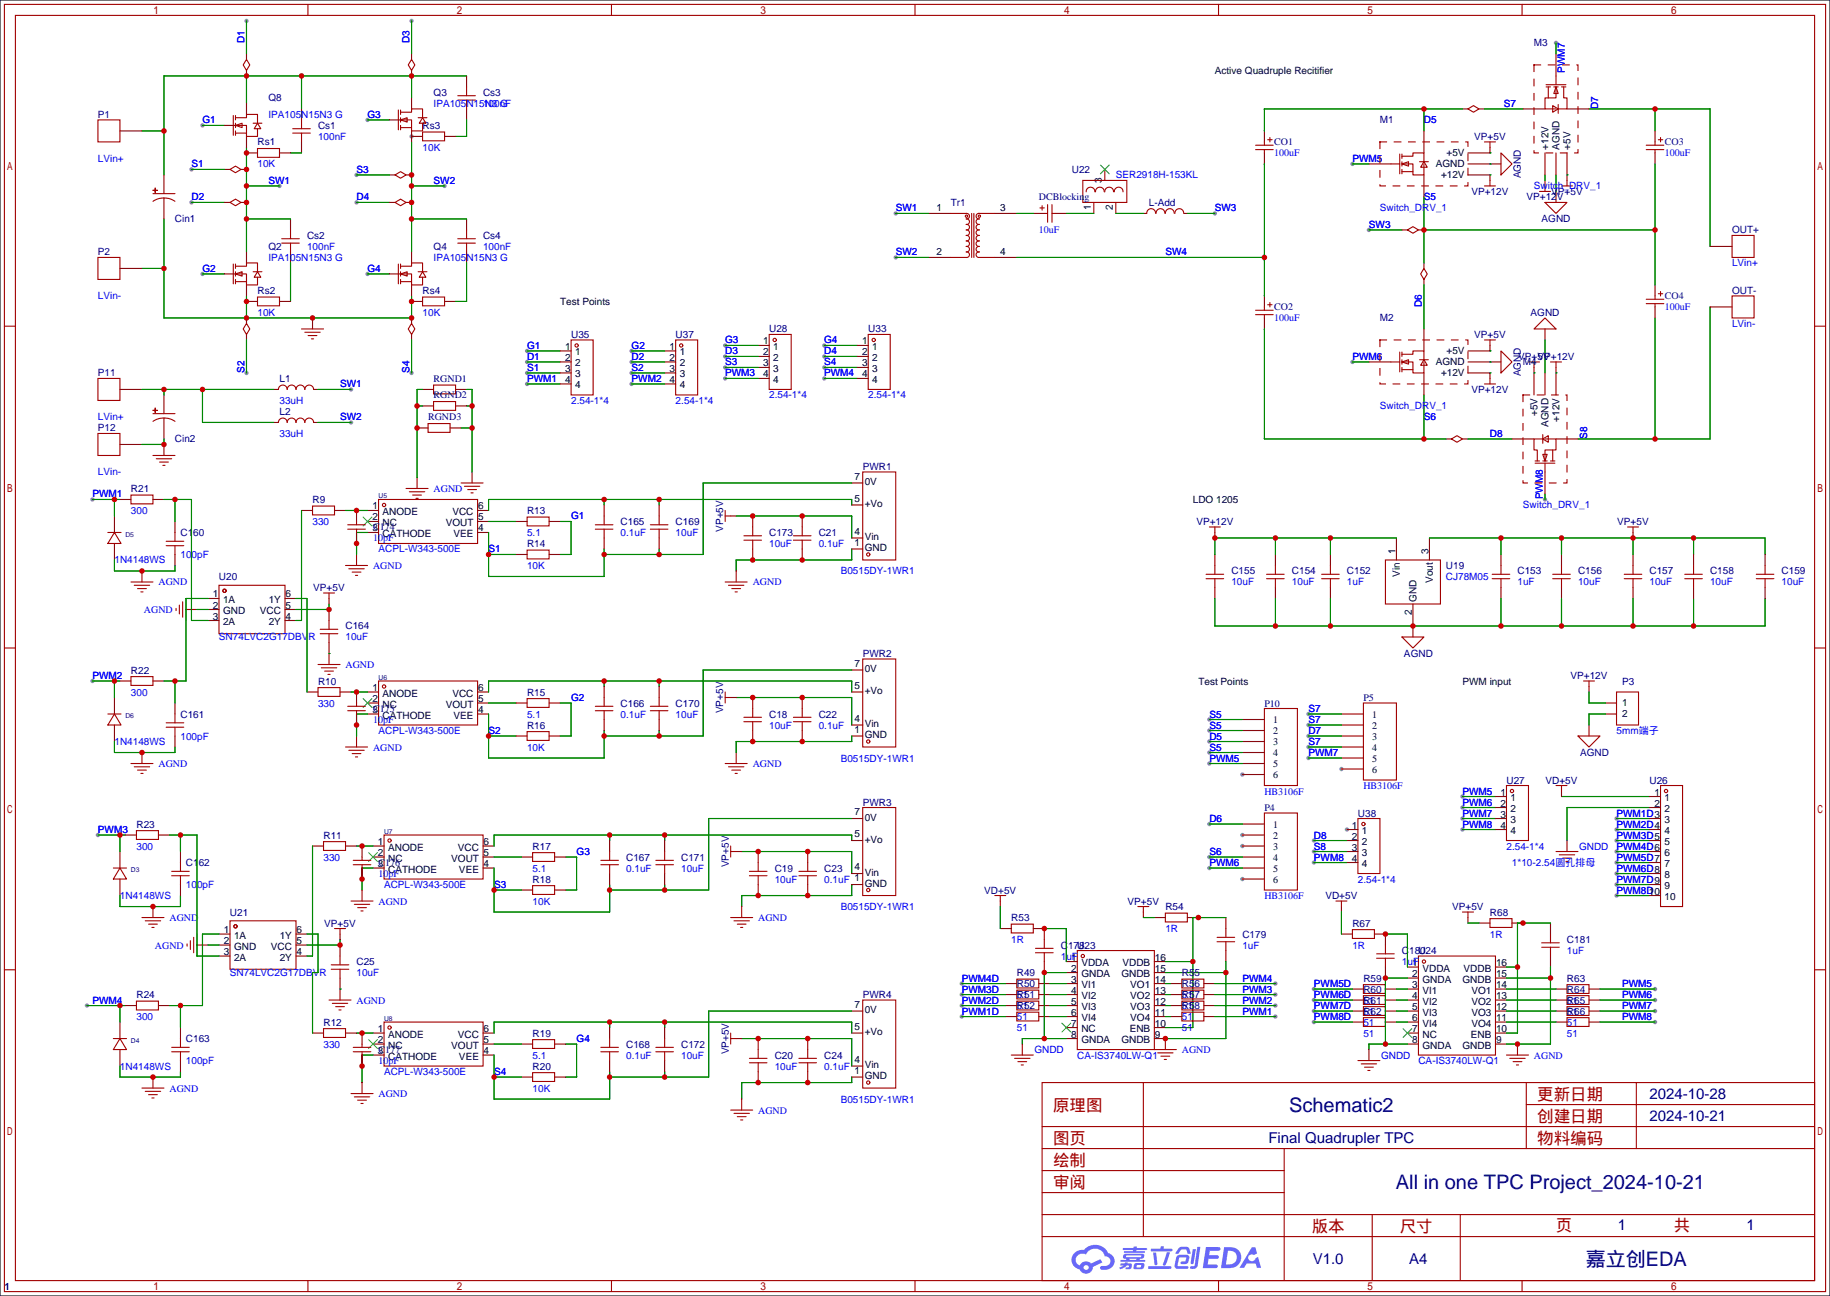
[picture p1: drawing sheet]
<svg xmlns="http://www.w3.org/2000/svg" width="422mm" height="299mm" viewBox="0 0 422 299" stroke-linecap="round" stroke-linejoin="round" font-family="sans-serif">
<defs><g id="words">
<g font-size="4.6" fill="#000080">
<text x="297.6" y="256.6">Schematic2</text>
<text x="322.2" y="274.4">All in one TPC Project_2024-10-21</text>
<text x="366" y="292.2">嘉立创EDA</text>
</g>
<g font-size="3.8" fill="#a00000">
<text x="243.1" y="256.5">原理图</text>
<text x="354.8" y="254">更新日期</text>
<text x="354.8" y="259.1">创建日期</text>
<text x="243.1" y="269.2">绘制</text>
<text x="243.1" y="264.2">图页</text>
<text x="354.8" y="264.2">物料编码</text>
<text x="243.1" y="274.3">审阅</text>
<text x="302.8" y="284.5">版本</text>
<text x="323.1" y="284.5">尺寸</text>
<text x="359.2" y="284.2">页</text>
<text x="386.3" y="284.2">共</text>
</g>
<g font-size="3.5" fill="#000080">
<text x="380.7" y="253.7">2024-10-28</text>
<text x="292.8" y="263.8">Final Quadrupler TPC</text>
<text x="380.7" y="258.8">2024-10-21</text>
<text x="373.4" y="283.9">1</text>
<text x="403.2" y="283.9">1</text>
<text x="303" y="291.8">V1.0</text>
<text x="325.3" y="291.8">A4</text>
</g>
<g font-size="2.3" fill="#00f">
<text x="56.4" y="9.9" transform="rotate(-90 56.4 9.9)">D1</text>
<text x="94.5" y="9.9" transform="rotate(-90 94.5 9.9)">D3</text>
<text x="361.2" y="16.8" transform="rotate(-90 361.2 16.8)">PWM7</text>
<text x="46.7" y="28.5">G1</text>
<text x="62" y="27.2">IPA105N15N3 G</text>
<text x="84.8" y="27.2">G3</text>
<text x="100.1" y="24.7">IPA105N15N3 G</text>
<text x="111.5" y="24.7">100nF</text>
<text x="328.7" y="28.5">D5</text>
<text x="347.1" y="24.7">S7</text>
<text x="368.9" y="25.1" transform="rotate(-90 368.9 25.1)">D7</text>
<text x="73.4" y="32.3">100nF</text>
<text x="97.5" y="34.8">10K</text>
<text x="22.6" y="37.4">LVin+</text>
<text x="44.2" y="38.7">S1</text>
<text x="59.4" y="38.7">10K</text>
<text x="82.3" y="39.9">S3</text>
<text x="257.6" y="41.2">SER2918H-153KL</text>
<text x="294.1" y="36.1">100uF</text>
<text x="312.2" y="37.4">PWM5</text>
<text x="384.3" y="36.1">100uF</text>
<text x="44.2" y="46.3">D2</text>
<text x="62" y="42.5">SW1</text>
<text x="82.3" y="46.3">D4</text>
<text x="100.1" y="42.5">SW2</text>
<text x="328.7" y="46.3">S5</text>
<text x="354.1" y="43.7">Switch_DRV_1</text>
<text x="206.8" y="48.8">SW1</text>
<text x="239.8" y="53.9">10uF</text>
<text x="280.4" y="48.8">SW3</text>
<text x="316" y="52.6">SW3</text>
<text x="318.5" y="48.8">Switch_DRV_1</text>
<text x="70.9" y="57.7">100nF</text>
<text x="111.5" y="57.7">100nF</text>
<text x="206.8" y="59">SW2</text>
<text x="269" y="59">SW4</text>
<text x="46.7" y="62.8">G2</text>
<text x="62" y="60.2">IPA105N15N3 G</text>
<text x="84.8" y="62.8">G4</text>
<text x="100.1" y="60.2">IPA105N15N3 G</text>
<text x="399.8" y="61.5">LVin+</text>
<text x="22.6" y="69.1">LVin-</text>
<text x="328.2" y="70.9" transform="rotate(-90 328.2 70.9)">D6</text>
<text x="384.3" y="71.7">100uF</text>
<text x="59.4" y="72.9">10K</text>
<text x="97.5" y="72.9">10K</text>
<text x="294.1" y="74.2">100uF</text>
<text x="399.8" y="75.5">LVin-</text>
<text x="121.7" y="83.1">D1</text>
<text x="121.7" y="80.6">G1</text>
<text x="145.8" y="83.1">D2</text>
<text x="145.8" y="80.6">G2</text>
<text x="167.4" y="81.8">D3</text>
<text x="167.4" y="79.3">G3</text>
<text x="190.2" y="81.8">D4</text>
<text x="190.2" y="79.3">G4</text>
<text x="312.2" y="83.1">PWM6</text>
<text x="56.4" y="86.1" transform="rotate(-90 56.4 86.1)">S2</text>
<text x="78.5" y="89.5">SW1</text>
<text x="94.5" y="86.1" transform="rotate(-90 94.5 86.1)">S4</text>
<text x="121.7" y="85.6">S1</text>
<text x="121.7" y="88.2">PWM1</text>
<text x="145.8" y="85.6">S2</text>
<text x="145.8" y="88.2">PWM2</text>
<text x="167.4" y="86.9">PWM3</text>
<text x="167.4" y="84.4">S3</text>
<text x="190.2" y="84.4">S4</text>
<text x="190.2" y="86.9">PWM4</text>
<text x="64.5" y="93.3">33uH</text>
<text x="131.8" y="93.3">2.54-1*4</text>
<text x="156" y="93.3">2.54-1*4</text>
<text x="177.5" y="92">2.54-1*4</text>
<text x="200.4" y="92">2.54-1*4</text>
<text x="318.5" y="94.5">Switch_DRV_1</text>
<text x="22.6" y="97.1">LVin+</text>
<text x="64.5" y="100.9">33uH</text>
<text x="78.5" y="97.1">SW2</text>
<text x="328.7" y="97.1">S6</text>
<text x="343.9" y="100.9">D8</text>
<text x="366.3" y="101.3" transform="rotate(-90 366.3 101.3)">S8</text>
<text x="22.6" y="109.8">LVin-</text>
<text x="100.1" y="113.6">AGND</text>
<text x="21.3" y="114.9">PWM1</text>
<text x="30.2" y="118.7">300</text>
<text x="131.8" y="119.9">G1</text>
<text x="351.5" y="117.4">Switch_DRV_1</text>
<text x="356.2" y="115.3" transform="rotate(-90 356.2 115.3)">PWM8</text>
<text x="72.1" y="121.2">330</text>
<text x="86.1" y="125">10pF</text>
<text x="121.7" y="123.7">5.1</text>
<text x="143.3" y="123.7">0.1uF</text>
<text x="156" y="123.7">10uF</text>
<text x="26.4" y="130.1">1N4148WS</text>
<text x="41.7" y="128.8">100pF</text>
<text x="86.1" y="131.4">AGND</text>
<text x="87.4" y="127.6">ACPL-W343-500E</text>
<text x="112.8" y="127.6">S1</text>
<text x="121.7" y="131.4">10K</text>
<text x="177.5" y="126.3">10uF</text>
<text x="189" y="126.3">0.1uF</text>
<text x="36.6" y="135.2">AGND</text>
<text x="173.7" y="135.2">AGND</text>
<text x="194.1" y="132.6">B0515DY-1WR1</text>
<text x="284.2" y="135.2">10uF</text>
<text x="298.2" y="135.2">10uF</text>
<text x="310.9" y="135.2">1uF</text>
<text x="333.8" y="133.9">CJ78M05</text>
<text x="350.3" y="135.2">1uF</text>
<text x="364.2" y="135.2">10uF</text>
<text x="380.7" y="135.2">10uF</text>
<text x="394.7" y="135.2">10uF</text>
<text x="411.2" y="135.2">10uF</text>
<text x="33.2" y="141.5">AGND</text>
<text x="50.5" y="147.9">SN74LVC2G17DBVR</text>
<text x="79.8" y="147.9">10uF</text>
<text x="79.8" y="154.2">AGND</text>
<text x="21.3" y="156.8">PWM2</text>
<text x="30.2" y="160.6">300</text>
<text x="131.8" y="161.8">G2</text>
<text x="73.4" y="163.1">330</text>
<text x="86.1" y="166.9">10pF</text>
<text x="121.7" y="165.7">5.1</text>
<text x="143.3" y="165.7">0.1uF</text>
<text x="156" y="165.7">10uF</text>
<text x="279.1" y="165.7">S5</text>
<text x="302" y="164.4">S7</text>
<text x="302" y="166.9">S7</text>
<text x="26.4" y="172">1N4148WS</text>
<text x="41.7" y="170.7">100pF</text>
<text x="86.1" y="173.3">AGND</text>
<text x="87.4" y="169.5">ACPL-W343-500E</text>
<text x="112.8" y="169.5">S2</text>
<text x="121.7" y="173.3">10K</text>
<text x="177.5" y="168.2">10uF</text>
<text x="189" y="168.2">0.1uF</text>
<text x="279.1" y="170.7">D5</text>
<text x="279.1" y="168.2">S5</text>
<text x="279.1" y="173.3">S5</text>
<text x="302" y="169.5">D7</text>
<text x="302" y="172">S7</text>
<text x="373.1" y="169.5">5mm端子</text>
<text x="36.6" y="177.1">AGND</text>
<text x="173.7" y="177.1">AGND</text>
<text x="194.1" y="175.8">B0515DY-1WR1</text>
<text x="279.1" y="175.8">PWM5</text>
<text x="302" y="174.5">PWM7</text>
<text x="291.8" y="183.4">HB3106F</text>
<text x="314.7" y="182.2">HB3106F</text>
<text x="337.6" y="186">PWM6</text>
<text x="337.6" y="183.4">PWM5</text>
<text x="279.1" y="189.8">D6</text>
<text x="337.6" y="188.5">PWM7</text>
<text x="337.6" y="191.1">PWM8</text>
<text x="373.1" y="191.1">PWM2D4</text>
<text x="373.1" y="188.5">PWM1D3</text>
<text x="22.6" y="192.3">PWM3</text>
<text x="31.5" y="196.1">300</text>
<text x="133.1" y="197.4">G3</text>
<text x="279.1" y="197.4">S6</text>
<text x="303.3" y="193.6">D8</text>
<text x="303.3" y="196.1">S8</text>
<text x="347.7" y="196.1">2.54-1*4</text>
<text x="364.5" y="196.1">GNDD</text>
<text x="373.1" y="193.6">PWM3D5</text>
<text x="373.1" y="196.1">PWM4D6</text>
<text x="74.7" y="198.7">330</text>
<text x="87.4" y="202.5">10pF</text>
<text x="122.9" y="201.2">5.1</text>
<text x="144.5" y="201.2">0.1uF</text>
<text x="157.2" y="201.2">10uF</text>
<text x="178.8" y="203.8">10uF</text>
<text x="190.2" y="203.8">0.1uF 1</text>
<text x="279.1" y="199.9">PWM6</text>
<text x="303.3" y="198.7">PWM8</text>
<text x="313.4" y="203.8">2.54-1*4</text>
<text x="349" y="199.9">1*10-2.54圆孔排母</text>
<text x="373.1" y="203.8">PWM7D9</text>
<text x="373.1" y="201.2">PWM6D8</text>
<text x="373.1" y="198.7">PWM5D7</text>
<text x="27.7" y="207.6">1N4148WS</text>
<text x="42.9" y="205">100pF</text>
<text x="87.4" y="208.8">AGND</text>
<text x="88.6" y="205">ACPL-W343-500E</text>
<text x="114" y="205">S3</text>
<text x="122.9" y="208.8">10K</text>
<text x="291.8" y="207.6">HB3106F</text>
<text x="373.1" y="206.3">PWM8D</text>
<text x="39.1" y="212.6">AGND</text>
<text x="175" y="212.6">AGND</text>
<text x="194.1" y="210.1">B0515DY-1WR1</text>
<text x="269" y="215.2">1R</text>
<text x="35.8" y="219">AGND</text>
<text x="233.4" y="217.7">1R</text>
<text x="244.9" y="221.5">1uF</text>
<text x="286.8" y="219">1uF</text>
<text x="312.2" y="219">1R</text>
<text x="343.9" y="216.5">1R</text>
<text x="361.7" y="220.3">1uF</text>
<text x="53.1" y="225.3">SN74LVC2G17DBVR</text>
<text x="82.3" y="225.3">10uF</text>
<text x="222" y="226.6">PWM4D</text>
<text x="286.8" y="226.6">PWM4</text>
<text x="303.3" y="227.9">PWM5D</text>
<text x="323.6" y="222.8">1uF</text>
<text x="374.4" y="227.9">PWM5</text>
<text x="21.3" y="231.7">PWM4</text>
<text x="82.3" y="231.7">AGND</text>
<text x="222" y="231.7">PWM2D</text>
<text x="222" y="229.2">PWM3D</text>
<text x="234.7" y="230.4">51</text>
<text x="234.7" y="233">51</text>
<text x="272.8" y="230.4">51</text>
<text x="272.8" y="233">51</text>
<text x="286.8" y="231.7">PWM2</text>
<text x="286.8" y="229.2">PWM3</text>
<text x="303.3" y="230.4">PWM6D</text>
<text x="303.3" y="233">PWM7D</text>
<text x="314.7" y="231.7">51</text>
<text x="361.7" y="231.7">51</text>
<text x="374.4" y="230.4">PWM6</text>
<text x="374.4" y="233">PWM7</text>
<text x="31.5" y="235.5">300</text>
<text x="222" y="234.2">PWM1D</text>
<text x="234.7" y="235.5">51</text>
<text x="234.7" y="238">51</text>
<text x="272.8" y="235.5">51</text>
<text x="272.8" y="238">51</text>
<text x="286.8" y="234.2">PWM1</text>
<text x="303.3" y="235.5">PWM8D</text>
<text x="314.7" y="234.2">51</text>
<text x="314.7" y="236.8">51</text>
<text x="314.7" y="239.3">51</text>
<text x="361.7" y="234.2">51</text>
<text x="361.7" y="236.8">51</text>
<text x="361.7" y="239.3">51</text>
<text x="374.4" y="235.5">PWM8</text>
<text x="42.9" y="245.7">100pF</text>
<text x="74.7" y="241.9">330</text>
<text x="87.4" y="245.7">10pF</text>
<text x="122.9" y="244.4">5.1</text>
<text x="133.1" y="240.6">G4</text>
<text x="144.5" y="244.4">0.1uF</text>
<text x="157.2" y="244.4">10uF</text>
<text x="238.8" y="243.1">GNDD</text>
<text x="248.7" y="244.4">CA-IS3740LW-Q1</text>
<text x="272.8" y="243.1">AGND</text>
<text x="318.8" y="244.4">GNDD</text>
<text x="327.4" y="245.7">CA-IS3740LW-Q1</text>
<text x="354.1" y="244.4">AGND</text>
<text x="27.7" y="246.9">1N4148WS</text>
<text x="88.6" y="248.2">ACPL-W343-500E</text>
<text x="114" y="248.2">S4</text>
<text x="178.8" y="246.9">10uF</text>
<text x="190.2" y="246.9">0.1uF</text>
<text x="39.1" y="252">AGND</text>
<text x="87.4" y="253.3">AGND</text>
<text x="122.9" y="252">10K</text>
<text x="175" y="257.1">AGND</text>
<text x="194.1" y="254.6">B0515DY-1WR1</text>
</g>
<g font-size="2.3" fill="#000080">
<text x="354.1" y="10.7">M3</text>
<text x="62" y="23.4">Q8</text>
<text x="100.1" y="22.1">Q3</text>
<text x="111.5" y="22.1">Cs3</text>
<text x="22.6" y="27.2">P1</text>
<text x="73.4" y="29.8">Cs1</text>
<text x="97.5" y="29.8">Rs3</text>
<text x="318.5" y="28.5">M1</text>
<text x="59.4" y="33.6">Rs1</text>
<text x="294.1" y="33.6">CO1</text>
<text x="340.3" y="32.3">VP+5V</text>
<text x="384.3" y="33.6">CO3</text>
<text x="247.4" y="39.9">U22</text>
<text x="351.1" y="41.2" transform="rotate(-90 351.1 41.2)">AGND</text>
<text x="219.5" y="47.5">Tr1</text>
<text x="239.8" y="46.3">DCBlocking</text>
<text x="265.2" y="47.5">L-Add</text>
<text x="339.6" y="45">VP+12V</text>
<text x="352.3" y="46.3">VP+12V</text>
<text x="358.1" y="45">VP+5V</text>
<text x="40.4" y="51.4">Cin1</text>
<text x="355.8" y="51.4">AGND</text>
<text x="399.8" y="53.9">OUT+</text>
<text x="22.6" y="59">P2</text>
<text x="62" y="57.7">Q2</text>
<text x="70.9" y="55.2">Cs2</text>
<text x="100.1" y="57.7">Q4</text>
<text x="111.5" y="55.2">Cs4</text>
<text x="59.4" y="67.9">Rs2</text>
<text x="97.5" y="67.9">Rs4</text>
<text x="294.1" y="71.7">CO2</text>
<text x="384.3" y="69.1">CO4</text>
<text x="399.8" y="67.9">OUT-</text>
<text x="177.5" y="76.8">U28</text>
<text x="200.4" y="76.8">U33</text>
<text x="318.5" y="74.2">M2</text>
<text x="353.3" y="72.9">AGND</text>
<text x="131.8" y="78">U35</text>
<text x="156" y="78">U37</text>
<text x="340.3" y="78">VP+5V</text>
<text x="350.4" y="83.1">VP+5V</text>
<text x="354.9" y="83.1">VP+12V</text>
<text x="22.6" y="86.9">P11</text>
<text x="64.5" y="88.2">L1</text>
<text x="100.1" y="88.2">RGND1</text>
<text x="351.1" y="86.9" transform="rotate(-90 351.1 86.9)">AGND</text>
<text x="351.5" y="84.4">M4</text>
<text x="64.5" y="95.8">L2</text>
<text x="100.1" y="92">RGND2</text>
<text x="339.6" y="90.7">VP+12V</text>
<text x="22.6" y="99.6">P12</text>
<text x="98.8" y="97.1">RGND3</text>
<text x="40.4" y="102.2">Cin2</text>
<text x="30.2" y="113.6">R21</text>
<text x="199.1" y="108.5">PWR1</text>
<text x="72.1" y="116.1">R9</text>
<text x="121.7" y="118.7">R13</text>
<text x="41.7" y="123.7">C160</text>
<text x="86.1" y="122.5">C174</text>
<text x="143.3" y="121.2">C165</text>
<text x="156" y="121.2">C169</text>
<text x="166.9" y="122.8" transform="rotate(-90 166.9 122.8)">VP+5V</text>
<text x="177.5" y="123.7">C173</text>
<text x="189" y="123.7">C21</text>
<text x="276.1" y="121.2">VP+12V</text>
<text x="373.3" y="121.2">VP+5V</text>
<text x="121.7" y="126.3">R14</text>
<text x="333.8" y="131.4">U19</text>
<text x="50.5" y="133.9">U20</text>
<text x="72.3" y="136.4">VP+5V</text>
<text x="284.2" y="132.6">C155</text>
<text x="298.2" y="132.6">C154</text>
<text x="310.9" y="132.6">C152</text>
<text x="350.3" y="132.6">C153</text>
<text x="364.2" y="132.6">C156</text>
<text x="380.7" y="132.6">C157</text>
<text x="394.7" y="132.6">C158</text>
<text x="411.2" y="132.6">C159</text>
<text x="79.8" y="145.3">C164</text>
<text x="30.2" y="155.5">R22</text>
<text x="199.1" y="151.7">PWR2</text>
<text x="324.1" y="151.7">AGND</text>
<text x="73.4" y="158">R10</text>
<text x="121.7" y="160.6">R15</text>
<text x="314.7" y="161.8">P5</text>
<text x="362.5" y="156.8">VP+12V</text>
<text x="374.4" y="158">P3</text>
<text x="41.7" y="165.7">C161</text>
<text x="86.1" y="164.4">C175</text>
<text x="143.3" y="163.1">C166</text>
<text x="156" y="163.1">C170</text>
<text x="166.9" y="164.7" transform="rotate(-90 166.9 164.7)">VP+5V</text>
<text x="177.5" y="165.7">C18</text>
<text x="189" y="165.7">C22</text>
<text x="291.8" y="163.1">P10</text>
<text x="121.7" y="168.2">R16</text>
<text x="364.7" y="174.5">AGND</text>
<text x="199.1" y="186">PWR3</text>
<text x="347.7" y="180.9">U27</text>
<text x="356.7" y="180.9">VD+5V</text>
<text x="380.7" y="180.9">U26</text>
<text x="31.5" y="191.1">R23</text>
<text x="291.8" y="187.2">P4</text>
<text x="313.4" y="188.5">U38</text>
<text x="74.7" y="193.6">R11</text>
<text x="122.9" y="196.1">R17</text>
<text x="42.9" y="199.9">C162</text>
<text x="87.4" y="199.9">C176</text>
<text x="122.9" y="203.8">R18</text>
<text x="144.5" y="198.7">C167</text>
<text x="157.2" y="198.7">C171</text>
<text x="168.2" y="200.2" transform="rotate(-90 168.2 200.2)">VP+5V</text>
<text x="178.8" y="201.2">C19</text>
<text x="190.2" y="201.2">C23</text>
<text x="227.2" y="206.3">VD+5V</text>
<text x="260.3" y="208.8">VP+5V</text>
<text x="305.9" y="207.6">VD+5V</text>
<text x="53.1" y="211.4">U21</text>
<text x="74.9" y="213.9">VP+5V</text>
<text x="233.4" y="212.6">R53</text>
<text x="269" y="210.1">R54</text>
<text x="312.2" y="213.9">R67</text>
<text x="335.2" y="210.1">VP+5V</text>
<text x="343.9" y="211.4">R68</text>
<text x="244.9" y="219">C178</text>
<text x="248.7" y="219">U23</text>
<text x="286.8" y="216.5">C179</text>
<text x="323.6" y="220.3">C180</text>
<text x="327.4" y="220.3">U24</text>
<text x="361.7" y="217.7">C181</text>
<text x="82.3" y="222.8">C25</text>
<text x="234.7" y="225.3">R49</text>
<text x="234.7" y="227.9">R50</text>
<text x="272.8" y="225.3">R55</text>
<text x="272.8" y="227.9">R56</text>
<text x="314.7" y="226.6">R59</text>
<text x="361.7" y="226.6">R63</text>
<text x="31.5" y="230.4">R24</text>
<text x="199.1" y="230.4">PWR4</text>
<text x="234.7" y="230.4">R51</text>
<text x="234.7" y="233">R52</text>
<text x="272.8" y="230.4">R57</text>
<text x="272.8" y="233">R58</text>
<text x="314.7" y="229.2">R60</text>
<text x="314.7" y="231.7">R61</text>
<text x="361.7" y="229.2">R64</text>
<text x="361.7" y="231.7">R65</text>
<text x="74.7" y="236.8">R12</text>
<text x="122.9" y="239.3">R19</text>
<text x="314.7" y="234.2">R62</text>
<text x="361.7" y="234.2">R66</text>
<text x="42.9" y="240.6">C163</text>
<text x="87.4" y="243.1">C177</text>
<text x="144.5" y="241.9">C168</text>
<text x="157.2" y="241.9">C172</text>
<text x="168.2" y="243.4" transform="rotate(-90 168.2 243.4)">VP+5V</text>
<text x="178.8" y="244.4">C20</text>
<text x="190.2" y="244.4">C24</text>
<text x="122.9" y="246.9">R20</text>
<text x="1" y="297.7">1</text>
</g>
<g font-size="2.3">
<text x="280.4" y="17.1">Active Quadruple Recitifier</text>
<text x="357.4" y="34.5" transform="rotate(-90 357.4 34.5)">+12V</text>
<text x="360" y="34.5" transform="rotate(-90 360 34.5)">AGND</text>
<text x="362.5" y="34.5" transform="rotate(-90 362.5 34.5)">+5V</text>
<text x="331.4" y="38.7">AGND</text>
<text x="332.6" y="41.2">+12V</text>
<text x="333.9" y="36.1">+5V</text>
<text x="254.3" y="42.1" transform="rotate(-90 254.3 42.1)">3</text>
<text x="216.1" y="48.6">1</text>
<text x="230.9" y="48.6">3</text>
<text x="251.8" y="48.5" transform="rotate(-90 251.8 48.5)">1</text>
<text x="256.8" y="48.5" transform="rotate(-90 256.8 48.5)">2</text>
<text x="216.1" y="58.8">2</text>
<text x="230.9" y="58.8">4</text>
<text x="129.3" y="70.4">Test Points</text>
<text x="130.4" y="80.8">1</text>
<text x="130.4" y="83.3">2</text>
<text x="132.8" y="82.1">1</text>
<text x="154.5" y="80.8">1</text>
<text x="154.5" y="83.3">2</text>
<text x="156.9" y="82.1">1</text>
<text x="176.1" y="79.5">1</text>
<text x="176.1" y="82.1">2</text>
<text x="178.5" y="80.8">1</text>
<text x="178.5" y="83.3">2</text>
<text x="199" y="79.5">1</text>
<text x="199" y="82.1">2</text>
<text x="201.3" y="80.8">1</text>
<text x="201.3" y="83.3">2</text>
<text x="333.9" y="81.8">+5V</text>
<text x="130.4" y="85.9">3</text>
<text x="130.4" y="88.4">4</text>
<text x="132.8" y="84.6">2</text>
<text x="132.8" y="87.1">3</text>
<text x="132.8" y="89.7">4</text>
<text x="154.5" y="85.9">3</text>
<text x="154.5" y="88.4">4</text>
<text x="156.9" y="84.6">2</text>
<text x="156.9" y="87.1">3</text>
<text x="156.9" y="89.7">4</text>
<text x="176.1" y="84.6">3</text>
<text x="176.1" y="87.1">4</text>
<text x="178.5" y="85.9">3</text>
<text x="178.5" y="88.4">4</text>
<text x="199" y="84.6">3</text>
<text x="199" y="87.1">4</text>
<text x="201.3" y="85.9">3</text>
<text x="201.3" y="88.4">4</text>
<text x="331.4" y="84.4">AGND</text>
<text x="332.6" y="86.9">+12V</text>
<text x="354.9" y="96.1" transform="rotate(-90 354.9 96.1)">+5V</text>
<text x="357.4" y="98.6" transform="rotate(-90 357.4 98.6)">AGND</text>
<text x="360" y="97.4" transform="rotate(-90 360 97.4)">+12V</text>
<text x="197.2" y="110.8">7</text>
<text x="199.6" y="112.1">0V</text>
<text x="86" y="117.6">1</text>
<text x="88.3" y="118.9">ANODE</text>
<text x="104.4" y="118.9">VCC</text>
<text x="110.4" y="117.6">6</text>
<text x="197.2" y="115.9">5</text>
<text x="199.6" y="117.1">+Vo</text>
<text x="275.3" y="116.1">LDO 1205</text>
<text x="86" y="120.2">2</text>
<text x="86" y="122.7">3</text>
<text x="88.3" y="121.4">NC</text>
<text x="88.3" y="124">CATHODE</text>
<text x="102.9" y="121.4">VOUT</text>
<text x="104.7" y="124">VEE</text>
<text x="110.4" y="122.7">4</text>
<text x="110.4" y="120.2">5</text>
<text x="197.2" y="123.5">4</text>
<text x="199.6" y="124.8">Vin</text>
<text x="197.2" y="126">1</text>
<text x="199.6" y="127.3">GND</text>
<text x="322.1" y="128" transform="rotate(-90 322.1 128)">1</text>
<text x="329.7" y="128" transform="rotate(-90 329.7 128)">3</text>
<text x="49.1" y="137.9">1</text>
<text x="65.9" y="137.9">6</text>
<text x="323.1" y="133.1" transform="rotate(-90 323.1 133.1)">Vin</text>
<text x="330.7" y="134.5" transform="rotate(-90 330.7 134.5)">Vout</text>
<text x="49.1" y="140.5">2</text>
<text x="49.1" y="143">3</text>
<text x="51.5" y="139.2">1A</text>
<text x="51.5" y="141.8">GND</text>
<text x="60" y="141.8">VCC</text>
<text x="62" y="139.2">1Y</text>
<text x="65.9" y="143">4</text>
<text x="65.9" y="140.5">5</text>
<text x="325.9" y="142" transform="rotate(-90 325.9 142)">2</text>
<text x="326.9" y="138.9" transform="rotate(-90 326.9 138.9)">GND</text>
<text x="51.5" y="144.3">2A</text>
<text x="62" y="144.3">2Y</text>
<text x="197.2" y="154">7</text>
<text x="199.6" y="155.2">0V</text>
<text x="86" y="159.5">1</text>
<text x="88.3" y="160.8">ANODE</text>
<text x="104.4" y="160.8">VCC</text>
<text x="110.4" y="159.5">6</text>
<text x="197.2" y="159">5</text>
<text x="199.6" y="160.3">+Vo</text>
<text x="276.6" y="158">Test Points</text>
<text x="337.6" y="158">PWM input</text>
<text x="86" y="162.1">2</text>
<text x="86" y="164.6">3</text>
<text x="88.3" y="163.3">NC</text>
<text x="88.3" y="165.9">CATHODE</text>
<text x="102.9" y="163.3">VOUT</text>
<text x="104.7" y="165.9">VEE</text>
<text x="110.4" y="164.6">4</text>
<text x="110.4" y="162.1">5</text>
<text x="197.2" y="166.7">4</text>
<text x="199.6" y="167.9">Vin</text>
<text x="293.9" y="166.9">1</text>
<text x="316.7" y="165.7">1</text>
<text x="374.4" y="163.1">1</text>
<text x="374.4" y="165.6">2</text>
<text x="197.2" y="169.2">1</text>
<text x="199.6" y="170.5">GND</text>
<text x="293.9" y="169.5">2</text>
<text x="293.9" y="172">3</text>
<text x="316.7" y="168.2">2</text>
<text x="316.7" y="170.7">3</text>
<text x="316.7" y="173.3">4</text>
<text x="293.9" y="174.5">4</text>
<text x="293.9" y="177.1">5</text>
<text x="293.9" y="179.6">6</text>
<text x="316.7" y="175.8">5</text>
<text x="316.7" y="178.4">6</text>
<text x="346.3" y="183.7">1</text>
<text x="348.7" y="184.9">1</text>
<text x="381.9" y="183.7">1</text>
<text x="384.2" y="184.9">1</text>
<text x="197.2" y="188.3">7</text>
<text x="199.6" y="189.5">0V</text>
<text x="293.9" y="191.1">1</text>
<text x="312" y="191.3">1</text>
<text x="346.3" y="186.2">2</text>
<text x="346.3" y="188.7">3</text>
<text x="346.3" y="191.3">4</text>
<text x="348.7" y="187.5">2</text>
<text x="348.7" y="190">3</text>
<text x="381.9" y="186.2">2</text>
<text x="384.2" y="187.5">2</text>
<text x="384.2" y="190">3</text>
<text x="87.2" y="195.1">1</text>
<text x="87.2" y="197.6">2</text>
<text x="89.6" y="196.4">ANODE</text>
<text x="105.7" y="196.4">VCC</text>
<text x="111.6" y="197.6">5</text>
<text x="111.6" y="195.1">6</text>
<text x="197.2" y="193.3">5</text>
<text x="199.6" y="194.6">+Vo</text>
<text x="293.9" y="193.6">2</text>
<text x="293.9" y="196.1">3</text>
<text x="312" y="193.8">2</text>
<text x="312" y="196.4">3</text>
<text x="314.4" y="192.6">1</text>
<text x="314.4" y="195.1">2</text>
<text x="314.4" y="197.6">3</text>
<text x="348.7" y="192.6">4</text>
<text x="384.2" y="192.6">4</text>
<text x="384.2" y="195.1">5</text>
<text x="384.2" y="197.6">6</text>
<text x="87.2" y="200.2">3</text>
<text x="89.6" y="198.9">NC</text>
<text x="89.6" y="201.4">CATHODE</text>
<text x="104.2" y="198.9">VOUT</text>
<text x="105.9" y="201.4">VEE</text>
<text x="111.6" y="200.2">4</text>
<text x="197.2" y="201">4</text>
<text x="199.6" y="202.2">Vin</text>
<text x="293.9" y="198.7">4</text>
<text x="293.9" y="201.2">5</text>
<text x="293.9" y="203.8">6</text>
<text x="312" y="198.9">4</text>
<text x="314.4" y="200.2">4</text>
<text x="384.2" y="200.2">7</text>
<text x="384.2" y="202.7">8</text>
<text x="199.6" y="204.8">GND</text>
<text x="380.6" y="206.5">10</text>
<text x="384.2" y="205.3">9</text>
<text x="384.2" y="207.8">10</text>
<text x="51.7" y="215.4">1</text>
<text x="68.5" y="215.4">6</text>
<text x="51.7" y="218">2</text>
<text x="51.7" y="220.5">3</text>
<text x="54" y="216.7">1A</text>
<text x="54" y="219.2">GND</text>
<text x="54" y="221.8">2A</text>
<text x="62.5" y="219.2">VCC</text>
<text x="64.6" y="221.8">2Y</text>
<text x="64.6" y="216.7">1Y</text>
<text x="68.5" y="220.5">4</text>
<text x="68.5" y="218">5</text>
<text x="247.3" y="221.8">1</text>
<text x="266.6" y="221.8">16</text>
<text x="247.3" y="226.8">3</text>
<text x="247.3" y="224.3">2</text>
<text x="249.6" y="225.6">GNDA</text>
<text x="249.6" y="223">VDDA</text>
<text x="258.8" y="225.6">GNDB</text>
<text x="259.1" y="223">VDDB</text>
<text x="266.6" y="224.3">15</text>
<text x="266.6" y="226.8">14</text>
<text x="326" y="225.6">2</text>
<text x="326" y="223">1</text>
<text x="328.3" y="226.8">GNDA</text>
<text x="328.3" y="224.3">VDDA</text>
<text x="337.6" y="226.8">GNDB</text>
<text x="337.8" y="224.3">VDDB</text>
<text x="345.3" y="223">16</text>
<text x="345.3" y="225.6">15</text>
<text x="197.2" y="232.7">7</text>
<text x="199.6" y="234">0V</text>
<text x="247.3" y="231.9">5</text>
<text x="247.3" y="229.4">4</text>
<text x="249.6" y="233.2">VI3</text>
<text x="249.6" y="230.7">VI2</text>
<text x="249.6" y="228.1">VI1</text>
<text x="260.9" y="228.1">VO1</text>
<text x="260.9" y="230.7">VO2</text>
<text x="260.9" y="233.2">VO3</text>
<text x="266.6" y="229.4">13</text>
<text x="266.6" y="231.9">12</text>
<text x="326" y="233.2">5</text>
<text x="326" y="230.7">4</text>
<text x="326" y="228.1">3</text>
<text x="328.3" y="231.9">VI2</text>
<text x="328.3" y="229.4">VI1</text>
<text x="339.6" y="229.4">VO1</text>
<text x="339.6" y="231.9">VO2</text>
<text x="345.3" y="228.1">14</text>
<text x="345.3" y="230.7">13</text>
<text x="345.3" y="233.2">12</text>
<text x="87.2" y="238.3">1</text>
<text x="89.6" y="239.5">ANODE</text>
<text x="105.7" y="239.5">VCC</text>
<text x="111.6" y="238.3">6</text>
<text x="197.2" y="237.8">5</text>
<text x="199.6" y="239.1">+Vo</text>
<text x="247.3" y="239.5">8</text>
<text x="247.3" y="237">7</text>
<text x="247.3" y="234.5">6</text>
<text x="249.6" y="238.3">NC</text>
<text x="249.6" y="235.7">VI4</text>
<text x="260.8" y="238.3">ENB</text>
<text x="260.9" y="235.7">VO4</text>
<text x="266.6" y="234.5">11</text>
<text x="266.6" y="237">10</text>
<text x="266.6" y="239.5">9</text>
<text x="326" y="238.3">7</text>
<text x="326" y="235.7">6</text>
<text x="328.3" y="239.5">NC</text>
<text x="328.3" y="237">VI4</text>
<text x="328.3" y="234.5">VI3</text>
<text x="339.5" y="239.5">ENB</text>
<text x="339.6" y="234.5">VO3</text>
<text x="339.6" y="237">VO4</text>
<text x="345.3" y="235.7">11</text>
<text x="345.3" y="238.3">10</text>
<text x="87.2" y="240.8">2</text>
<text x="87.2" y="243.4">3</text>
<text x="89.6" y="242.1">NC</text>
<text x="89.6" y="244.6">CATHODE</text>
<text x="104.2" y="242.1">VOUT</text>
<text x="105.9" y="244.6">VEE</text>
<text x="111.6" y="243.4">4</text>
<text x="111.6" y="240.8">5</text>
<text x="197.2" y="245.4">4</text>
<text x="249.6" y="240.8">GNDA</text>
<text x="258.8" y="240.8">GNDB</text>
<text x="326" y="240.8">8</text>
<text x="328.3" y="242.1">GNDA</text>
<text x="337.6" y="242.1">GNDB</text>
<text x="345.3" y="240.8">9</text>
<text x="197.2" y="247.9">1</text>
<text x="199.6" y="246.7">Vin</text>
<text x="199.6" y="249.2">GND</text>
</g>
<g font-size="1.6" fill="#000080">
<text x="87.4" y="115">U5</text>
<text x="29" y="123.9">D5</text>
<text x="87.4" y="156.9">U6</text>
<text x="29" y="165.8">D6</text>
<text x="88.6" y="192.5">U7</text>
<text x="30.2" y="201.4">D3</text>
<text x="88.6" y="235.7">U8</text>
<text x="30.2" y="240.7">D4</text>
</g>
</g></defs>
<path d="M0 0h422.4v299.2h-422.4z" fill="#fff" stroke="#000" stroke-width=".25"/>
<g fill="#999">
<circle cx="286.8" cy="178.8" r=".51"/>
<circle cx="286.8" cy="192.8" r=".51"/>
<circle cx="286.8" cy="195.3" r=".51"/>
<circle cx="286.8" cy="202.9" r=".51"/>
<circle cx="309.6" cy="177.5" r=".51"/>
<circle cx="95" cy="31.5" r=".51"/>
<circle cx="310.9" cy="191.5" r=".51"/>
<circle cx="312.2" cy="37.8" r=".51"/>
<circle cx="279.1" cy="166.1" r=".51"/>
<circle cx="279.1" cy="171.2" r=".51"/>
<circle cx="279.1" cy="176.3" r=".51"/>
<circle cx="279.1" cy="200.4" r=".51"/>
<circle cx="302" cy="164.8" r=".51"/>
<circle cx="302" cy="169.9" r=".51"/>
<circle cx="302" cy="175" r=".51"/>
<circle cx="303.3" cy="194.1" r=".51"/>
<circle cx="303.3" cy="199.1" r=".51"/>
<circle cx="279.1" cy="168.7" r=".51"/>
<circle cx="302" cy="167.4" r=".51"/>
<circle cx="302" cy="172.5" r=".51"/>
<circle cx="303.3" cy="196.6" r=".51"/>
<circle cx="312.2" cy="83.6" r=".51"/>
<circle cx="359.2" cy="9.9" r=".51"/>
<circle cx="356.6" cy="115.3" r=".51"/>
<circle cx="279.1" cy="197.9" r=".51"/>
<circle cx="279.1" cy="173.7" r=".51"/>
<circle cx="46.7" cy="29" r=".51"/>
<circle cx="46.7" cy="63.2" r=".51"/>
<circle cx="44.2" cy="46.7" r=".51"/>
<circle cx="56.9" cy="4.8" r=".51"/>
<circle cx="95" cy="4.8" r=".51"/>
<circle cx="84.8" cy="27.7" r=".51"/>
<circle cx="84.8" cy="63.2" r=".51"/>
<circle cx="82.3" cy="46.7" r=".51"/>
<circle cx="95" cy="86.1" r=".51"/>
<circle cx="56.9" cy="86.1" r=".51"/>
<circle cx="44.2" cy="39.1" r=".51"/>
<circle cx="82.3" cy="40.4" r=".51"/>
<circle cx="64.5" cy="42.9" r=".51"/>
<circle cx="21.3" cy="115.3" r=".51"/>
<circle cx="21.3" cy="157.2" r=".51"/>
<circle cx="22.6" cy="192.8" r=".51"/>
<circle cx="20.1" cy="232.2" r=".51"/>
<circle cx="102.6" cy="42.9" r=".51"/>
<circle cx="316" cy="53.1" r=".51"/>
<circle cx="206.8" cy="49.3" r=".51"/>
<circle cx="206.8" cy="59.4" r=".51"/>
<circle cx="280.4" cy="49.3" r=".51"/>
<circle cx="81" cy="89.9" r=".51"/>
<circle cx="81" cy="97.5" r=".51"/>
<circle cx="190.2" cy="84.8" r=".51"/>
<circle cx="190.2" cy="82.3" r=".51"/>
<circle cx="190.2" cy="87.4" r=".51"/>
<circle cx="190.2" cy="79.8" r=".51"/>
<circle cx="145.8" cy="86.1" r=".51"/>
<circle cx="145.8" cy="83.6" r=".51"/>
<circle cx="145.8" cy="88.6" r=".51"/>
<circle cx="145.8" cy="81" r=".51"/>
<circle cx="121.7" cy="86.1" r=".51"/>
<circle cx="121.7" cy="83.6" r=".51"/>
<circle cx="121.7" cy="88.6" r=".51"/>
<circle cx="121.7" cy="81" r=".51"/>
<circle cx="303.3" cy="236" r=".51"/>
<circle cx="303.3" cy="228.3" r=".51"/>
<circle cx="303.3" cy="230.9" r=".51"/>
<circle cx="303.3" cy="233.4" r=".51"/>
<circle cx="382" cy="236" r=".51"/>
<circle cx="382" cy="228.3" r=".51"/>
<circle cx="382" cy="230.9" r=".51"/>
<circle cx="382" cy="233.4" r=".51"/>
<circle cx="337.6" cy="189" r=".51"/>
<circle cx="337.6" cy="186.4" r=".51"/>
<circle cx="337.6" cy="183.9" r=".51"/>
<circle cx="337.6" cy="191.5" r=".51"/>
<circle cx="373.1" cy="204.2" r=".51"/>
<circle cx="373.1" cy="201.7" r=".51"/>
<circle cx="373.1" cy="199.1" r=".51"/>
<circle cx="373.1" cy="206.8" r=".51"/>
<circle cx="373.1" cy="194.1" r=".51"/>
<circle cx="373.1" cy="191.5" r=".51"/>
<circle cx="373.1" cy="189" r=".51"/>
<circle cx="373.1" cy="196.6" r=".51"/>
<circle cx="167.4" cy="87.4" r=".51"/>
<circle cx="167.4" cy="84.8" r=".51"/>
<circle cx="167.4" cy="82.3" r=".51"/>
<circle cx="167.4" cy="79.8" r=".51"/>
<circle cx="222" cy="234.7" r=".51"/>
<circle cx="222" cy="232.2" r=".51"/>
<circle cx="222" cy="227.1" r=".51"/>
<circle cx="222" cy="229.6" r=".51"/>
<circle cx="294.4" cy="232.2" r=".51"/>
<circle cx="294.4" cy="229.6" r=".51"/>
<circle cx="294.4" cy="227.1" r=".51"/>
<circle cx="294.4" cy="234.7" r=".51"/>
<circle cx="279.1" cy="190.2" r=".51"/>
</g>
<g fill="none" stroke="#a10000" stroke-width=".25">
<path d="M1 1h420.4v297.2h-420.4zM3.6 3.6h415.2v292.1h-415.2zM71.1 1v2.6M141.1 1v2.6M211.2 1v2.6M281.3 1v2.6M351.3 1v2.6M1 75.3h2.6M418.8 75.3h2.6M1 149.6h2.6M418.8 149.6h2.6M1 223.9h2.6"/>
<path d="M418.8 223.9h2.6M240.5 249.9h178.3v45.8h-178.3zM263.9 249.9v35.6M352.3 249.9v15.3M352.3 255h66.5M377.7 249.9v15.3M240.5 270.3h55.9M240.5 265.2h178.3M240.5 275.3h55.9M240.5 260.1h178.3M296.4 265.2v30.5M71.1 295.7v2.5"/>
<path d="M141.1 295.7v2.5M211.2 295.7v2.5M240.5 285.5h178.3M240.5 280.4h178.3M281.3 295.7v2.5M316.7 280.4v15.3M337.1 280.4v15.3M351.3 295.7v2.5"/>
</g>
<g fill="#5487ff">
<path d="M278.4 287.9h2.6a.48 .48 0 0 1 .7 .4 .48 .48 0 0 1-.7 .5h-1.8l-.1 1h1.9a.43 .43 0 0 1 .4 .5 .43 .43 0 0 1-.5 .3h-1.9l-.2 1.3h1.6a.45 .45 0 0 1 .6 .2 .45 .45 0 0 1-.1 .6l-3.3 .1z"/>
<path d="M288.9 288h.9l.4 1.4-.8 .4a.84 .84 0 0 0-1.2 .2 .84 .84 0 0 0 .3 1.2 .84 .84 0 0 0 1.2-.4l.1-.3 .6-.3 .7 2.5h-1l-.3-1h-2l-.6 1h-1.1z"/>
<path d="M275.3 288.4h.7l-.5 3.2a.36 .36 0 0 1-.3 .3 .36 .36 0 0 1-.4-.4z"/>
<path d="M276.4 287.9h.7l-.6 4.3a1.13 1.13 0 0 1-1.8 .6l.2-.4 .7-.1 .2-.2z"/>
<path d="M272.1 288.2l.6-.4h1a.77 .77 0 0 1 .8 .6l.3 .9-.1 .2h-.6l-.2-.9-.3-.1h-.9l-.7 1-.7-.1z"/>
<path d="M271.6 290l.6-.3h1.7a.81 .81 0 0 1 .6 .5 .81 .81 0 0 1-.1 .9 .81 .81 0 0 1-.9 .8h-.7a.32 .32 0 0 1-.3-.4 .32 .32 0 0 1 .4-.3h.7l.2-.9-1.6 .1-.4 1.9h2.2a.32 .32 0 0 1 .3 .4 .32 .32 0 0 1-.4 .3l-2.2-.1-.5-.3-.1-.5z"/>
<path d="M265.1 292.3h5a.33 .33 0 0 1 .3 .4 .33 .33 0 0 1-.4 .3h-4.8l-.2-.2z"/>
<path d="M269.3 289.1h.8l-.7 2a.98 .98 0 0 1-.7 1.1l-.3-.3z"/>
<path d="M266.2 289.2h.7l.3 2.6a.34 .34 0 0 1-.3 .3 .34 .34 0 0 1-.4-.2z"/>
<path d="M265.7 288.3h2.1l.3-.6h.5l-.1 .6h1.8a.32 .32 0 0 1 .4 .3 .32 .32 0 0 1-.4 .3h-4.5l-.2-.1z"/>
<path d="M258.7 291.7h.9l.1-.2h.6v.2h.8l.2 .2-.2 .9-1.3 .2v-.4h.7l.1-.4a.68 .68 0 0 0-1 .4l-1.1 .4-.2-.4 1-.4h-.7z"/>
<path d="M259.2 288.1h2.4l.1-.3h.7v.3h2.1l.3 .3-.3 .2h-2.2v.3h1.8l.2 .2-.2 .2h-4.6v-.4h2v-.3h-2.2l-.2-.1z"/>
<path d="M282.6 287.9l-.8 4.9h1.7a2.5 2.5 0 0 0 3-2.5 2.5 2.5 0 0 0-3.1-2.4zM283.4 288.8a1.65 1.65 0 0 1 2.1 1.6 1.65 1.65 0 0 1-2.2 1.5h-.3z"/>
<path d="M259.4 289.7l-.2 .7 .7 .2 .1 .3h-1.3l.1 .4h5.3l.3-.2-.2-.2h-1.2l.2-.3a.7 .7 0 0 0 .8-.2 .7 .7 0 0 0 0-.9h-4.2zM260 289.9l3.4 .1-.2 .2h-3.2zM260.7 290.6h1.7l-.2 .3h-1.4z"/>
<path d="M261.8 291.8a1.05 1.05 0 0 0 0 1.2 2.91 2.91 0 0 0 2.2-.2 .98 .98 0 0 0 0-1.2h-1.7zM262.4 292.1l.9-.1 .1 .4-.3 .2h-.8z"/>
<path d="M248.1 289.2a2.23 2.23 0 0 0-.7 2.3 2.23 2.23 0 0 0 1.8 1.6 1.58 1.58 0 0 0 1.8 .9 1.58 1.58 0 0 0 1.3-1.5l2.2-1-.5-.8-2.1 1a1.65 1.65 0 0 0-2.7 .5 1.47 1.47 0 0 1-.7-2.1 1.47 1.47 0 0 1 2.2-.4 2.3 2.3 0 0 1 2.3-1.4 2.3 2.3 0 0 1 2 1.8 1.12 1.12 0 0 1 1.3 1 1.12 1.12 0 0 1-1.1 1.2h-.7a.45 .45 0 0 0-.6 .3 .45 .45 0 0 0 .4 .6 2.21 2.21 0 0 0 2.3-.6 2.21 2.21 0 0 0 .5-2.3 2.13 2.13 0 0 0-1.3-1 3.3 3.3 0 0 0-5.6-.7l-1.1 .1zM250.1 292.7a.6 .6 0 0 1 1.2 0 .6 .6 0 0 1-1.2 0z"/>
</g>
<g fill="none" stroke="#008700" stroke-width=".25">
<path d="M56.9 4.8v7.6M56.9 17.5v6.4M69.6 17.5v7.6M95 4.8v7.6M95 17.5v5.1M107.7 17.5h-69.9v22.9M359.2 9.9v2.5M32.8 30.2h5M44.2 39.1h7.6M46.7 29h5.1M56.9 34v24.2M67.1 35.3h2.5"/>
<path d="M84.8 27.7h5.1M95 32.8v25.4M107.7 27.7v3.8h-2.5M291.8 37.8v30.5M312.2 37.8h3.8M328.7 25.1v5.1M337.6 25.1h-45.8v5.1M342.6 25.1h8.9M343.9 37.8h.1M343.9 35.3h.1M366.8 25.1h27.9v31.8M382 25.1v5.1"/>
<path d="M382 37.8v28M37.8 50.5v22.9h57.2v-5.1M44.2 46.7h7.6M56.9 50.5h10.2M56.9 42.9h7.6M82.3 46.7h7.6M82.3 40.4h7.6M95 50.5h12.7M95 42.9h7.6M206.8 59.4h7.6M206.8 49.3h7.6M234.7 59.4h57.1"/>
<path d="M234.7 49.3h3.8M246.1 49.3h6.4M257.6 49.3h6.3M274.1 49.3h6.3M316 53.1h7.6M328.7 45.5v15.2M328.7 53.1h53.3M343.9 40.4h.1M356.6 40.4v1.3M359.2 40.4v3.8M361.7 40.4h.1M32.8 62h5"/>
<path d="M46.7 63.2h5.1M56.9 68.3v5.1M56.9 78.5v7.6M67.1 60.7v8.9M84.8 63.2h5.1M95 78.5v7.6M107.7 60.7v8.9h-2.5M167.4 79.8h7.6M190.2 79.8h7.7M291.8 75.9v25.4h42M328.7 65.8v10.1M356.6 78.5v7.6"/>
<path d="M382 73.4v27.9M394.7 70.9v30.4h-30.5M32.8 89.9h30.4M37.8 89.9v1.3M46.7 89.9v7.6h16.5M73.4 89.9h7.6M73.4 97.5h7.6M96.3 93.7h1.2M97.5 89.9h-1.2v20.3M106.4 98.8h2.6M107.7 89.9h1.3v19.1M107.7 93.7h1.3"/>
<path d="M121.7 83.6h7.6M121.7 86.1h7.6M121.7 88.6h7.6M121.7 81h7.6M145.8 83.6h7.6M145.8 86.1h7.6M145.8 88.6h7.6M145.8 81h7.6M167.4 84.8h7.6M167.4 82.3h7.6M167.4 87.4h7.6M190.2 84.8h7.7"/>
<path d="M190.2 82.3h7.7M190.2 87.4h7.7M312.2 83.6h3.8M328.7 91.2v10.1M343.9 83.6h.1M343.9 86.1h.1M343.9 81h.1M354.1 86.1h.1M359.2 86.1h.1M21.3 115.3h6.4M26.4 115.3v3.8M37.8 101.3v1.3h-5"/>
<path d="M37.8 115.3h6.4v28h3.8M40.4 115.3v5.1M69.6 117.9v25.4h-1.3M79.8 117.9h5M139.4 115.3v1.3M152.1 115.3v1.3M169.9 119.1h26.7v5.1M196.6 116.6v-1.3h-83.8v2.6M196.6 111.5h-34.3v16.5h-22.9M338.8 101.3h10.2M356.6 114v1.3M26.4 129.3v2.5h14v-1.2"/>
<path d="M48 138.2h-5.1v19h-5.1M68.3 138.2h2.6v21.6M75.9 139.4v1.3h-7.6M84.8 122.9h-2.5v5.1M112.8 120.4h6.3M112.8 122.9v10.2h26.6v-6.4M112.8 128h6.3M129.3 120.4h2.5v7.6h-2.5M152.1 126.7v1.3M196.6 126.7v2.6h-26.7v2.5M280.4 138.2v6.3h127v-6.3M294.4 124.2v3.8"/>
<path d="M294.4 138.2v6.3M307.1 124.2v3.8M307.1 138.2v6.3M322.3 124.2h-41.9v3.8M329.9 124.2h77.5v3.8M346.5 124.2v3.8M346.5 138.2v6.3M360.4 124.2v3.8M360.4 138.2v6.3M376.9 124.2v3.8M376.9 138.2v6.3M390.9 124.2v3.8"/>
<path d="M390.9 138.2v6.3M21.3 157.2h6.4M26.4 157.2v3.8M40.4 157.2v5.1M45.5 140.7h2.5M75.9 150.9h.1M81 159.8h3.8M112.8 159.8v-2.6h83.8v2.6M139.4 157.2v1.3M152.1 157.2v1.3M196.6 154.7h-34.3v15.2h-22.9M366.8 159.8v2.5h3.8"/>
<path d="M26.4 171.2v2.5h14v-1.2M84.8 164.8h-2.5v5.1M112.8 162.3h6.3M112.8 169.9h6.3M112.8 164.8v10.2h26.6v-6.3M129.3 162.3h2.5v7.6h-2.5M152.1 168.7v1.2M169.9 161h26.7v6.4M196.6 169.9v1.3h-26.7v2.5M279.1 166.1h7.7M279.1 171.2h7.7M279.1 176.3h7.7"/>
<path d="M279.1 168.7h7.7M279.1 173.7h7.7M302 164.8h7.6M302 169.9h7.6M302 175h7.6M302 167.4h7.6M302 172.5h7.6M370.6 164.8h-3.8v2.6M22.6 192.8h6.4M27.7 192.8v3.8M39.1 192.8h6.4v27.9h5M41.7 192.8v3.8"/>
<path d="M72.1 195.3v25.4h-1.2M82.3 195.3h3.8M114 197.9h6.4M130.6 197.9h2.5v7.6h-2.5M140.7 192.8v1.3M153.4 192.8v1.3M171.2 196.6h25.4v5.1M196.6 194.1v-1.3h-82.6v2.5M196.6 189h-33v16.5h-22.9M279.1 197.9h7.7M279.1 190.2h7.7M303.3 194.1h7.6"/>
<path d="M303.3 199.1h7.6M303.3 196.6h7.6M337.6 189h7.6M337.6 186.4h7.6M337.6 183.9h7.6M337.6 191.5h7.6M360.4 183.9h20.3M373.1 194.1h7.6M373.1 199.1h7.6M373.1 196.6h7.6M373.1 189h7.6M373.1 191.5h7.6"/>
<path d="M380.7 186.4h-19v7.7M27.7 206.8v2.5h14v-2.5M48 218.2h2.5M50.5 215.6h-3.8v16.6h-7.6M70.9 215.6h2.5v8.9h-1.3v14M78.5 216.9v1.3h-7.6M86.1 200.4h-2.5v5.1M114 200.4v10.2h26.7v-6.4M114 205.5h6.4M153.4 204.2v1.3M196.6 204.2v2.6h-25.4v2.5M230.9 209.3v5.1"/>
<path d="M241 214.4h5.1v7.6M263.9 211.8h2.5M279.1 200.4h7.7M283 211.8h-7.7v25.4h-6.3M309.6 210.6v5M319.8 215.6h5.1v7.7M338.8 213.1h2.6M357.9 213.1h-7.6v25.4h-2.6M373.1 206.8h7.6M373.1 204.2h7.6M373.1 201.7h7.6M20.1 232.2h8.9"/>
<path d="M27.7 232.2v3.8M41.7 232.2v5M78.5 228.3h.1M82.3 238.5h3.8M114 238.5v-2.5h82.6v2.5M140.7 236v1.2M153.4 236v1.2M171.2 239.8h25.4v6.3M196.6 233.4h-33v15.3h-22.9M222 232.2h10.2M222 227.1h10.2M222 229.6h10.2"/>
<path d="M222 234.7h10.2M242.3 232.2h3.8M242.3 227.1h3.8M242.3 229.6h3.8M242.3 234.7h3.8M246.1 239.8h-10.1v1.2M246.1 224.5h-5.1v15.3M269 232.2h1.3M269 224.5h14M269 227.1h1.3M269 229.6h1.3M269 234.7h1.3"/>
<path d="M269 222h6.3M280.4 232.2h14M280.4 227.1h14M280.4 229.6h14M280.4 234.7h14M283 222v17.8h-14M303.3 236h8.9M303.3 233.4h8.9M303.3 228.3h8.9M303.3 230.9h8.9M322.3 236h2.6M322.3 233.4h2.6"/>
<path d="M322.3 228.3h2.6M322.3 230.9h2.6M324.9 225.8h-5.1v15.2M347.7 236h11.5M347.7 233.4h11.5M347.7 228.3h11.5M347.7 230.9h11.5M347.7 225.8h10.2M347.7 223.3h2.6M357.9 223.3v17.7h-10.2M369.3 236h12.7M369.3 233.4h12.7"/>
<path d="M369.3 228.3h12.7M369.3 230.9h12.7M27.7 246.1v2.6h14v-1.3M86.1 243.6h-2.5v6.3M114 243.6v10.1h26.7v-6.3M114 241h6.4M114 248.7h6.4M130.6 241h2.5v7.7h-2.5M153.4 247.4v1.3M196.6 248.7v1.2h-25.4v3.8M324.9 241h-8.9v1.3"/>
</g>
<g fill="none" stroke="#870000" stroke-width=".25">
<path d="M56.9 12.4v1.3M56.9 16.3v1.2M95 12.4v1.3M95 16.3v1.2M107.7 17.5v2.6M359.2 12.4v5.1M27.7 30.2h5.1M51.8 39.1h1.3M51.8 29h2.6M55.6 39.1h1.3M56.9 23.9v2.5M56.9 31.5v2.5"/>
<path d="M56.9 35.3h2.5M64.5 35.3h2.6M69.6 25.1v2.6M69.6 32.8v2.5M89.9 27.7h2.6M95 22.6v2.5M95 30.2v2.6M95 31.5h2.5M102.6 31.5h2.6M107.7 25.1v2.6M255 39.1v2.6M291.8 30.2v2.6"/>
<path d="M291.8 35.3v2.5M316 37.8h5.1M328.7 30.2v5.1M337.6 25.1h1.2M338.8 37.8h7.7M341.4 25.1h1.2M343.9 34v1.3h-5.1M351.5 25.1h5.1M356.6 35.3v5.1M359.2 35.3v5.1M361.7 35.3v6.4M361.7 25.1h5.1"/>
<path d="M382 30.2v2.6M382 35.3v2.5M37.8 40.4v4.3M37.8 45.7v4.8M51.8 46.7h1.3M55.6 46.7h1.3M56.9 58.2v2.5M67.1 50.5v2.6M67.1 58.2v2.5M89.9 46.7h1.3M89.9 40.4h1.3M93.7 46.7h1.3"/>
<path d="M93.7 40.4h1.3M95 58.2v2.5M107.7 50.5v2.6M107.7 58.2v2.5M214.4 49.3h5.1M214.4 59.4h5.1M229.6 49.3h5.1M229.6 59.4h5.1M238.5 49.3h2.5M243.6 49.3h2.5M252.5 46.7v2.6M257.6 46.7v2.6"/>
<path d="M263.9 49.3h.8M273.3 49.3h.8M323.6 53.1h1.3M327.4 53.1h1.3M328.7 40.4v5.1M338.8 40.4h5.1v1.3M356.6 41.7v1.2M359.2 44.2v2.5M394.7 56.9h5.1M27.7 62h5.1M51.8 63.2h2.6M56.9 65.8v2.5"/>
<path d="M56.9 73.4v1.3M56.9 77.2v1.3M56.9 69.6h2.5M64.5 69.6h2.6M72.1 73.4v2.5M89.9 63.2h2.6M95 65.8v2.5M95 73.4v1.3M95 77.2v1.3M95 69.6h2.5M102.6 69.6h2.6M175 79.8h2.5"/>
<path d="M197.9 79.8h2.5M291.8 68.3v2.6M291.8 73.4v2.5M328.7 60.7v1.3M328.7 64.5v1.3M328.7 75.9v5.1M343.9 79.8v1.2h-5.1M356.6 75.9v2.6M382 65.8v2.5M382 70.9v2.5M394.7 70.9h5.1M27.7 89.9h5.1"/>
<path d="M37.8 91.2v4.3M37.8 96.5v4.8M63.2 89.9h1.1M63.2 97.5h1.1M72.4 89.9h1M72.4 97.5h1M96.3 98.8h2.5M97.5 89.9h2.6M97.5 93.7h2.6M103.9 98.8h2.5M105.2 89.9h2.5M105.2 93.7h2.5"/>
<path d="M129.3 83.6h2.5M129.3 81h2.5M129.3 86.1h2.5M129.3 88.6h2.5M153.4 83.6h2.6M153.4 81h2.6M153.4 86.1h2.6M153.4 88.6h2.6M175 82.3h2.5M175 84.8h2.5M175 87.4h2.5M197.9 82.3h2.5"/>
<path d="M197.9 84.8h2.5M197.9 87.4h2.5M316 83.6h5.1M328.7 86.1v5.1M338.8 83.6h7.7M338.8 86.1h5.1v1.3M354.1 84.8v6.4M356.6 86.1v5.1M359.2 84.8v6.4M26.4 119.1v3.8M27.7 115.3h2.5M27.7 102.6h5.1"/>
<path d="M35.3 115.3h2.5M37.8 102.6v2.6M69.6 117.9h2.5M77.2 117.9h2.6M82.3 117.9v2.5M84.8 117.9h2.6M96.3 110.2h.1M109 109v2.5M110.2 117.9h2.6M139.4 116.6v2.5M152.1 116.6v2.5M168.7 119.1h1.2"/>
<path d="M173.7 119.1v2.6M185.2 119.1v2.6M196.6 111.5h2.5M196.6 116.6h2.5M333.8 101.3h1.2M337.6 101.3h1.2M349 101.3h5.1M356.6 109v5M359.2 101.3h5M26.4 125.5v3.8M32.8 131.8h.1M40.4 120.4v2.5"/>
<path d="M40.4 128v2.6M48 138.2h2.5M65.8 138.2h2.5M75.9 138.2v1.2M82.3 128h.1M82.3 122.9v2.6M84.8 120.4h2.6M84.8 122.9h2.6M110.2 120.4h2.6M110.2 122.9h2.6M119.1 120.4h2.6M119.1 128h2.6"/>
<path d="M126.7 120.4h2.6M126.7 128h2.6M139.4 124.2v2.5M152.1 124.2v2.5M169.9 131.8h.1M173.7 126.7v2.6M185.2 126.7v2.6M196.6 124.2h2.5M196.6 126.7h2.5M280.4 122.9v1.3M280.4 128v2.6M280.4 135.6v2.6"/>
<path d="M294.4 128v2.6M294.4 135.6v2.6M307.1 128v2.6M307.1 135.6v2.6M322.3 124.2v5.1M326.1 139.4v7.7M329.9 124.2v5.1M346.5 128v2.6M346.5 135.6v2.6M360.4 128v2.6M360.4 135.6v2.6M376.9 122.9v1.3"/>
<path d="M376.9 128v2.6M376.9 135.6v2.6M390.9 128v2.6M390.9 135.6v2.6M407.4 128v2.6M407.4 135.6v2.6M27.7 157.2h2.5M35.3 157.2h2.5M45.5 140.7h.1M48 140.7h2.5M48 143.3h2.5M65.8 140.7h2.5"/>
<path d="M65.8 143.3h2.5M70.9 159.8h2.5M75.9 150.9h.1M75.9 140.7v2.6M75.9 148.3v2.6M78.5 159.8h2.5M82.3 159.8v2.5M84.8 159.8h2.6M110.2 159.8h2.6M139.4 158.5v2.5M152.1 158.5v2.5M196.6 159.8h2.5"/>
<path d="M196.6 154.7h2.5M366.8 158.5v1.3M26.4 161v3.8M26.4 167.4v3.8M32.8 173.7h.1M40.4 162.3v2.5M40.4 169.9v2.6M82.3 169.9h.1M82.3 164.8v2.6M84.8 162.3h2.6M84.8 164.8h2.6M110.2 162.3h2.6"/>
<path d="M110.2 164.8h2.6M119.1 162.3h2.6M119.1 169.9h2.6M126.7 162.3h2.6M126.7 169.9h2.6M139.4 166.1v2.6M152.1 166.1v2.6M168.7 161h1.2M169.9 173.7h.1M173.7 161v2.6M173.7 168.7v2.5M185.2 161v2.6"/>
<path d="M185.2 168.7v2.5M196.6 167.4h2.5M196.6 169.9h2.5M286.8 166.1h5M286.8 168.7h5M286.8 171.2h5M286.8 173.7h5M286.8 176.3h5M286.8 178.8h5M309.6 164.8h5.1M309.6 167.4h5.1M309.6 169.9h5.1"/>
<path d="M309.6 172.5h5.1M309.6 175h5.1M309.6 177.5h5.1M366.8 167.4v2.5M370.6 162.3h2.5M370.6 164.8h2.5M27.7 196.6v3.8M29 192.8h2.5M36.6 192.8h2.5M41.7 196.6v2.5M72.1 195.3h2.6M79.8 195.3h2.5"/>
<path d="M83.6 195.3v2.6M86.1 195.3h2.5M86.1 197.9h2.5M111.5 195.3h2.5M111.5 197.9h2.5M120.4 197.9h2.5M128 197.9h2.6M140.7 194.1v2.5M153.4 194.1v2.5M169.9 196.6h1.3M175 196.6v2.5M186.4 196.6v2.5"/>
<path d="M196.6 189h2.5M196.6 194.1h2.5M286.8 190.2h5M286.8 192.8h5M286.8 195.3h5M286.8 197.9h5M310.9 194.1h2.5M310.9 196.6h2.5M310.9 191.5h2.5M310.9 199.1h2.5M345.2 189h2.5M345.2 183.9h2.5"/>
<path d="M345.2 186.4h2.5M345.2 191.5h2.5M360.4 182.6v1.3M361.7 194.1v2.5M380.7 189h2.6M380.7 194.1h2.6M380.7 196.6h2.6M380.7 183.9h2.6M380.7 186.4h2.6M380.7 191.5h2.6M380.7 199.1h2.6M27.7 202.9v3.9"/>
<path d="M35.3 209.3h.1M41.7 204.2v2.6M48 218.2h.1M50.5 215.6h2.6M50.5 218.2h2.6M68.3 215.6h2.6M68.3 218.2h2.6M78.5 215.6v1.3M78.5 218.2v2.5M83.6 205.5h.1M83.6 200.4v2.5M86.1 200.4h2.5"/>
<path d="M111.5 200.4h2.5M120.4 205.5h2.5M128 205.5h2.6M140.7 201.7v2.5M153.4 201.7v2.5M171.2 209.3h.1M175 204.2v2.6M186.4 204.2v2.6M196.6 201.7h2.5M196.6 204.2h2.5M230.9 214.4h2.5M230.9 208v1.3"/>
<path d="M238.5 214.4h2.5v2.5M263.9 210.6v1.2M266.4 211.8h2.6M274.1 211.8h2.5M283 211.8v2.6M283 219.5v2.5M286.8 200.4h5M286.8 202.9h5M309.6 215.6h2.6M309.6 209.3v1.3M317.2 215.6h2.6v2.6M338.8 211.8v1.3"/>
<path d="M341.4 213.1h2.5M349 213.1h2.5M357.9 213.1v2.5M380.7 201.7h2.6M380.7 204.2h2.6M380.7 206.8h2.6M27.7 236v3.8M29 232.2h2.5M36.6 232.2h2.5M41.7 237.2v2.6M50.5 220.7h2.6M68.3 220.7h2.6"/>
<path d="M72.1 238.5h2.6M78.5 228.3h.1M78.5 225.8v2.5M79.8 238.5h2.5M83.6 238.5v2.5M86.1 238.5h2.5M111.5 238.5h2.5M140.7 237.2v2.6M153.4 237.2v2.6M169.9 239.8h1.3M175 239.8v2.5M186.4 239.8v2.5"/>
<path d="M196.6 238.5h2.5M196.6 233.4h2.5M232.2 232.2h2.5M232.2 227.1h2.5M232.2 229.6h2.5M232.2 234.7h2.5M239.8 232.2h2.5M239.8 227.1h2.5M239.8 229.6h2.5M239.8 234.7h2.5M241 222v2.5M246.1 232.2h2.6"/>
<path d="M246.1 239.8h2.6M246.1 222h2.6M246.1 224.5h2.6M246.1 227.1h2.6M246.1 229.6h2.6M246.1 234.7h2.6M246.1 237.2h2.6M266.4 232.2h2.6M266.4 239.8h2.6M266.4 222h2.6M266.4 224.5h2.6M266.4 227.1h2.6"/>
<path d="M266.4 229.6h2.6M266.4 234.7h2.6M266.4 237.2h2.6M270.3 232.2h2.5M270.3 227.1h2.5M270.3 229.6h2.5M270.3 234.7h2.5M277.9 232.2h2.5M277.9 227.1h2.5M277.9 229.6h2.5M277.9 234.7h2.5M312.2 233.4h2.5"/>
<path d="M312.2 228.3h2.5M312.2 230.9h2.5M312.2 236h2.5M319.8 233.4h2.5M319.8 228.3h2.5M319.8 230.9h2.5M319.8 236h2.5M319.8 223.3v2.5M324.9 238.5h2.5M324.9 233.4h2.5M324.9 228.3h2.5M324.9 223.3h2.5"/>
<path d="M324.9 225.8h2.5M324.9 230.9h2.5M324.9 236h2.5M345.2 238.5h2.5M345.2 233.4h2.5M345.2 228.3h2.5M345.2 223.3h2.5M345.2 225.8h2.5M345.2 230.9h2.5M345.2 236h2.5M357.9 220.7v2.6M359.2 233.4h2.5"/>
<path d="M359.2 228.3h2.5M359.2 230.9h2.5M359.2 236h2.5M366.8 233.4h2.5M366.8 228.3h2.5M366.8 230.9h2.5M366.8 236h2.5M27.7 242.3v3.8M35.3 248.7h.1M41.7 244.9v2.5M83.6 249.9h.1M83.6 243.6v2.5"/>
<path d="M86.1 241h2.5M86.1 243.6h2.5M111.5 241h2.5M111.5 243.6h2.5M120.4 241h2.5M120.4 248.7h2.5M128 241h2.6M128 248.7h2.6M140.7 244.9v2.5M153.4 244.9v2.5M171.2 253.7h.1M175 247.4v2.5"/>
<path d="M186.4 247.4v2.5M196.6 246.1h2.5M196.6 248.7h2.5M236 241v2.6M316 242.3v2.6M324.9 241h2.5M345.2 241h2.5M350.3 241h.1"/>
</g>
<g fill="none" stroke="#a10000" stroke-width=".25">
<path d="M56.9 13.7l.8 1.3-.8 1.3-.8-1.3zM95 13.7l.8 1.3-.8 1.3-.8-1.3zM356.9 19.6h4.5M359.2 17.5v2.1M22.6 27.7h5.1v5.1h-5.1zM53.1 39.1l1.3-.7 1.2 .7-1.2 .8zM53.8 26.7v4.5M54.4 29h2.5v2.5h2.5v-1.8M54.4 27.2h2.5v-.8h2.5v2M54.4 29l1.5-.6v1.1zM54.4 30.7h2.5M54.4 26.7v1"/>
<path d="M54.4 28.4v1.1M54.4 30.2v1M58.4 28.4h2.1M59.4 34.3h5.1v2h-5.1zM59.4 28.4l.8 1.3h-1.5zM67.6 30.7h4M67.6 29.7h4M69.6 27.7v2M69.6 30.7v2.1M91.9 25.4v4.6M92.5 27.7h2.5v2.5h2.5v-1.8M92.5 25.9h2.5v-.8h2.5v2.1"/>
<path d="M92.5 27.7l1.5-.5v1zM92.5 25.4v1M92.5 27.2v1M92.5 29v1M92.5 29.5h2.5M96.5 27.2h2.1M97.5 30.5h5.1v2h-5.1zM97.5 27.2l.8 1.2h-1.5zM105.7 23.1h4M105.7 22.1h4M107.7 20.1v2M107.7 23.1v2"/>
<path d="M289.8 33.5h4.1M289.8 34.5h4.1M291.8 32.8v.7M291.8 34.5v.8M292.6 32.3h1M293.1 31.8v1M321.1 37.8h2M323.1 35.6v4.5M323.6 37.8l1.5-.5v1.1zM323.6 36.1h2.5v-.8h2.6v2M323.6 37.8h2.5v2.6h2.6v-2.6M323.6 39.6h2.5"/>
<path d="M323.6 35.6v1M323.6 37.3v1.1M323.6 39.1v1M327.7 37.3h2M328.7 37.3l.7 1.3h-1.5zM338.8 25.1l1.3-.7 1.3 .7-1.3 .8zM342.6 32.8h2.6M343.9 32.8v1.2M346.5 35.3l2.5 2.5-2.5 2.6zM356.9 20.1h1M357.4 20.1v2.5M358.4 24.4l1.3 .7-1.3 .8z"/>
<path d="M358.6 20.1h1.1M359.2 20.1l.5 1.5h-1.1zM359.2 20.1v2.5h-2.6v2.5h2.6M359.7 24.1v2.1M360.4 20.1h1M360.9 20.1v2.5h.8v2.5h-2M380 33.5h4M380 34.5h4M382 32.8v.7M382 34.5v.8M382.8 32.3h1M383.3 31.8v1"/>
<path d="M22.6 59.4h5.1v5.1h-5.1zM35.3 43.9l1 .1zM35.3 46.5a4.6 4.6 0 0 1 5.1 0M35.3 44.7h5.1M35.8 43.4v1.1zM53.1 46.7l1.3-.7 1.2 .7-1.2 .8zM65 56.1h4.1M65 55.1h4.1M67.1 53.1v2M67.1 56.1v2.1M91.2 46.7l1.3-.7 1.2 .7-1.2 .8zM91.2 40.4l1.3-.8 1.2 .8-1.2 .7z"/>
<path d="M105.7 56.1h4M105.7 55.1h4M107.7 53.1v2M107.7 56.1v2.1M219.5 49.3h3.5a.65 .65 0 0 1 .8 .6 .65 .65 0 0 1-.8 .6 .65 .65 0 0 1 .8 .7 .65 .65 0 0 1-.8 .6 .65 .65 0 0 1 .8 .7 .65 .65 0 0 1-.8 .6 .65 .65 0 0 1 .8 .6 .65 .65 0 0 1-.8 .7 .65 .65 0 0 1 .8 .6 .65 .65 0 0 1-.8 .6 .65 .65 0 0 1 .8 .7 .65 .65 0 0 1-.8 .6 .65 .65 0 0 1 .8 .6 .65 .65 0 0 1-.8 .7 .65 .65 0 0 1 .8 .6 .65 .65 0 0 1-.8 .6h-3.5M224.3 49.3v10.1M224.8 49.3v10.1M225.8 49.3h3.8M226.1 49.3a.65 .65 0 0 0-.8 .6 .65 .65 0 0 0 .8 .6 .65 .65 0 0 0-.8 .7 .65 .65 0 0 0 .8 .6 .65 .65 0 0 0-.8 .7 .65 .65 0 0 0 .8 .6 .65 .65 0 0 0-.8 .6 .65 .65 0 0 0 .8 .7 .65 .65 0 0 0-.8 .6 .65 .65 0 0 0 .8 .6 .65 .65 0 0 0-.8 .7 .65 .65 0 0 0 .8 .6 .65 .65 0 0 0-.8 .6 .65 .65 0 0 0 .8 .7 .65 .65 0 0 0-.8 .6 .65 .65 0 0 0 .8 .6h3.5M240 48h1M240.5 47.5v1M241 49.3h.8"/>
<path d="M241.8 47.2v4.1M242.8 49.3h.8M242.8 47.2v4.1M249.9 41.7h10.2v5h-10.2zM250.7 44.3a1.01 1.01 0 0 1 1-1.1 1.01 1.01 0 0 1 1 1.1M252.9 44.3a1.01 1.01 0 0 1 1-1.1 1.01 1.01 0 0 1 1 1.1M255 44.3a1.01 1.01 0 0 1 1-1.1 1.01 1.01 0 0 1 1 1.1M257.2 44.3a1.01 1.01 0 0 1 1-1.1 1.01 1.01 0 0 1 1 1.1M264.7 49.3a1.01 1.01 0 0 1 1-1.1 1.01 1.01 0 0 1 1 1.1M266.9 49.3a1.01 1.01 0 0 1 1-1.1 1.01 1.01 0 0 1 1 1.1M269 49.3a1.01 1.01 0 0 1 1-1.1 1.01 1.01 0 0 1 1 1.1M271.2 49.3a1.01 1.01 0 0 1 1-1.1 1.01 1.01 0 0 1 1 1.1"/>
<path d="M324.9 53.1l1.2-.8 1.3 .8-1.3 .7zM342.6 42.9h2.6M343.9 41.7v1.2M355.3 44.2h2.6M356.6 46.7h5.1l-2.5 2.6zM356.6 42.9v1.3M360.4 42.9h2.6M361.7 41.7v1.2M399.8 54.4h5.1v5h-5.1zM53.8 61v4.5M54.4 63.2h2.5v2.6h2.5v-1.8M54.4 61.5h2.5v-.8h2.5v2"/>
<path d="M54.4 63.2l1.5-.5v1.1zM54.4 61v1M54.4 62.7v1.1M54.4 64.5v1M54.4 65h2.5M56.9 74.7l.8 1.2-.8 1.3-.8-1.3zM58.4 62.7h2.1M59.4 68.6h5.1v2h-5.1zM59.4 62.7l.8 1.3h-1.5zM69.6 75.9h5.1M70.4 76.7h3.5M71.1 77.5h2.1"/>
<path d="M71.9 78.2h.5M91.9 61v4.5M92.5 63.2h2.5v2.6h2.5v-1.8M92.5 61.5h2.5v-.8h2.5v2M92.5 63.2l1.5-.5v1.1zM92.5 65h2.5M92.5 61v1M92.5 62.7v1.1M92.5 64.5v1M95 74.7l.8 1.2-.8 1.3-.8-1.3zM96.5 62.7h2.1M97.5 68.6h5.1v2h-5.1z"/>
<path d="M97.5 62.7l.8 1.3h-1.5zM131.8 78.5h5.1v12.7h-5.1zM156 78.5h5v12.7h-5zM177.5 77.2h5.1v12.7h-5.1zM200.4 77.2h5.1v12.7h-5.1zM289.8 71.6h4.1M289.8 72.6h4.1M291.8 70.9v.7M291.8 72.6v.8M292.6 70.4h1M293.1 69.9v1M328.7 62l.7 1.2-.7 1.3-.8-1.3z"/>
<path d="M342.6 78.5h2.6M343.9 78.5v1.3M354.1 75.9l2.5-2.5 2.6 2.5zM380 69.1h4M380 70.1h4M382 68.3v.8M382 70.1v.8M382.8 67.8h1M383.3 67.3v1M399.8 68.3h5.1v5.1h-5.1zM22.6 87.4h5.1v5.1h-5.1zM35.3 94.7l1 .1z"/>
<path d="M35.3 97.3a4.6 4.6 0 0 1 5.1 0M35.3 95.5h5.1M35.8 94.2v1zM64.3 89.9a1.02 1.02 0 0 1 1-1 1.02 1.02 0 0 1 1 1 1.02 1.02 0 0 1 1-1 1.02 1.02 0 0 1 1 1 1.02 1.02 0 0 1 1-1 1.02 1.02 0 0 1 1.1 1 1.02 1.02 0 0 1 1-1 1.02 1.02 0 0 1 1 1M64.3 97.5a1.02 1.02 0 0 1 1-1 1.02 1.02 0 0 1 1 1 1.02 1.02 0 0 1 1-1 1.02 1.02 0 0 1 1 1 1.02 1.02 0 0 1 1-1 1.02 1.02 0 0 1 1.1 1 1.02 1.02 0 0 1 1-1 1.02 1.02 0 0 1 1 1M98.8 97.8h5.1v2h-5.1zM100.1 88.9h5.1v2h-5.1zM100.1 92.7h5.1v2h-5.1zM321.1 83.6h2M323.1 81.3v4.6M323.6 83.6l1.5-.5v1zM323.6 81.8h2.5v-.8h2.6v2.1"/>
<path d="M323.6 83.6h2.5v2.5h2.6v-2.5M323.6 81.3v1M323.6 83.1v1M323.6 84.8v1.1M323.6 85.3h2.5M327.7 83.1h2M328.7 83.1l.7 1.2h-1.5zM342.6 88.6h2.6M343.9 87.4v1.2M346.5 81l2.5 2.6-2.5 2.5zM352.8 83.6h2.5M354.1 83.6v1.2"/>
<path d="M357.9 83.6h2.5M359.2 83.6v1.2M22.6 100.1h5.1v5.1h-5.1zM30.2 114.3h5.1v2h-5.1zM35.3 105.2h5.1M36.1 105.9h3.5M36.8 106.7h2.1M37.6 107.4h.5M72.1 116.8h5.1v2.1h-5.1zM87.4 115.3h22.8v10.2h-22.8zM93.7 112.8h5.1M94.5 113.5h3.5"/>
<path d="M95.2 114.3h2.1M96 115.1h.5M96.3 110.2v2.6M106.4 111.5h5.1M107.2 112.3h3.5M107.9 113h2.1M108.7 113.8h.5M121.7 119.4h5v2h-5zM139.4 119.1v2.1M152.1 119.1v2.1M167.4 117.9v2.5M167.4 119.1h1.3"/>
<path d="M199.1 109h7.7v20.3h-7.7zM335 101.3l1.3-.7 1.3 .7-1.3 .8zM354.3 106.9h4.6M354.3 106.4h1M356.1 104.9h1l-.5 1.5zM356.1 101.3l1.3-.7v1.5zM356.1 101.3h-2v2.6h.7v2.5M356.1 100.3v2.1M356.1 106.4h1M356.6 101.3h2.6v2.6h-2.6v2.5M356.6 106.9v2.1M357.9 106.4h1"/>
<path d="M358.4 103.9v2.5M24.9 122.9h3M26.4 122.9l1.5 2.6h-3zM30.2 134.4h5.1M31 135.1h3.5M31.7 135.9h2.1M32.5 136.7h.5M32.8 131.8v2.6M38.4 126h4M38.4 125h4M40.4 122.9v2.1M40.4 126v2"/>
<path d="M41.4 139.7v2M42.2 138.9v3.6M42.9 138.2v5.1M50.5 135.1h15.3v11.2h-15.3zM74.7 136.9h2.5M75.9 136.9v1.3M79.8 130.6h5M80.3 122.2h4M80.3 121.2h4M80.5 131.3h3.6M81.3 132.1h2M82 132.8h.5"/>
<path d="M82.3 120.4v.8M82.3 122.2v.7M82.3 128v2.6M121.7 127h5v2h-5zM137.4 122.2h4.1M137.4 121.2h4.1M139.4 122.2v2M150.1 122.2h4.1M150.1 121.2h4.1M152.1 122.2v2M167.4 134.4h5.1M168.1 135.1h3.6"/>
<path d="M168.9 135.9h2M169.7 136.7h.5M169.9 131.8v2.6M171.7 124.7h4.1M171.7 123.7h4.1M173.7 121.7v2M173.7 124.7v2M183.1 124.7h4.1M183.1 123.7h4.1M185.2 121.7v2M185.2 124.7v2M278.4 133.6h4"/>
<path d="M278.4 132.6h4M279.1 121.7h2.6M280.4 121.7v1.2M280.4 130.6v2M280.4 133.6v2M292.4 133.6h4M292.4 132.6h4M294.4 130.6v2M294.4 133.6v2M305.1 133.6h4M305.1 132.6h4M307.1 130.6v2"/>
<path d="M307.1 133.6v2M319.8 129.3h12.7v10.1h-12.7zM344.4 133.6h4.1M344.4 132.6h4.1M346.5 130.6v2M346.5 133.6v2M358.4 133.6h4.1M358.4 132.6h4.1M360.4 130.6v2M360.4 133.6v2M374.9 133.6h4.1M374.9 132.6h4.1"/>
<path d="M375.7 121.7h2.5M376.9 121.7v1.2M376.9 130.6v2M376.9 133.6v2M388.9 133.6h4M388.9 132.6h4M390.9 130.6v2M390.9 133.6v2M405.4 133.6h4M405.4 132.6h4M407.4 130.6v2M407.4 133.6v2"/>
<path d="M30.2 156.2h5.1v2h-5.1zM40.6 140.5v.5M42.9 140.7h2.6M73.4 158.7h5.1v2.1h-5.1zM73.4 153.4h5.1M73.9 145.3h4.1M73.9 146.3h4.1M74.2 154.2h3.5M74.9 154.9h2.1M75.7 155.7h.5M75.9 143.3v2M75.9 146.3v2"/>
<path d="M75.9 150.9v2.5M87.4 157.2h22.8v10.2h-22.8zM167.4 159.8v2.5M199.1 152.1h7.7v20.4h-7.7zM323.6 147.1h5.1l-2.6 2.5zM365.5 157.2h2.5M366.8 157.2v1.3M373.1 159.8h5.1v7.6h-5.1zM24.9 164.8h3M26.4 164.8l1.5 2.6h-3zM30.2 176.3h5.1M31 177h3.5"/>
<path d="M31.7 177.8h2.1M32.5 178.6h.5M32.8 173.7v2.6M38.4 167.9h4M38.4 166.9h4M40.4 164.8v2.1M40.4 167.9v2M79.8 172.5h5M80.3 164.1h4M80.3 163.1h4M80.5 173.2h3.6M81.3 174h2"/>
<path d="M82 174.8h.5M82.3 162.3v.8M82.3 164.1v.7M82.3 169.9v2.6M121.7 161.3h5v2h-5zM121.7 168.9h5v2h-5zM137.4 164.1h4.1M137.4 163.1h4.1M139.4 161v2.1M139.4 164.1v2M150.1 164.1h4.1M150.1 163.1h4.1"/>
<path d="M152.1 161v2.1M152.1 164.1v2M167.4 176.3h5.1M167.4 161h1.3M168.1 177h3.6M168.9 177.8h2M169.7 178.6h.5M169.9 173.7v2.6M171.7 166.6h4.1M171.7 165.6h4.1M173.7 163.6v2M173.7 166.6v2.1"/>
<path d="M183.1 166.6h4.1M183.1 165.6h4.1M185.2 163.6v2M185.2 166.6v2.1M291.8 163.6h7.7v17.8h-7.7zM314.7 162.3h7.6v17.8h-7.6zM364.2 169.9h5.1l-2.5 2.6zM31.5 191.8h5.1v2h-5.1zM41.7 199.1v2.1M74.7 194.3h5.1v2h-5.1zM81.5 199.6h4.1M81.5 198.6h4.1"/>
<path d="M83.6 197.9v.7M83.6 199.6v.8M88.6 192.8h22.9v10.1h-22.9zM122.9 196.8h5.1v2.1h-5.1zM138.7 199.6h4M138.7 198.6h4M140.7 196.6v2M140.7 199.6v2.1M151.4 199.6h4M151.4 198.6h4M153.4 196.6v2M153.4 199.6v2.1"/>
<path d="M168.7 195.3v2.6M168.7 196.6h1.2M175 199.1v2.1M186.4 199.1v2.1M199.1 186.4h7.7v20.4h-7.7zM291.8 187.7h7.7v17.8h-7.7zM313.4 189h5.1v12.7h-5.1zM347.7 181.4h5.1v12.7h-5.1zM359.2 196.6h5M359.2 181.4h2.5M359.9 197.4h3.6M360.4 181.4v1.2"/>
<path d="M360.7 198.1h2M361.4 198.9h.5M383.3 181.4h5.1v27.9h-5.1zM26.2 200.4h3M27.7 200.4l1.5 2.5h-3zM32.8 211.8h5M33.5 212.6h3.6M34.3 213.4h2M35.1 214.1h.5M35.3 209.3v2.5M39.6 202.2h4.1M39.6 201.2h4.1"/>
<path d="M41.7 202.2v2M43.2 217.9v.5M43.9 217.2v2M44.7 216.4v3.6M45.5 218.2h2.5M45.5 215.6v5.1M53.1 212.6h15.2v11.2h-15.2zM77.2 214.4h2.6M78.5 214.4v1.2M81 208h5.1M81.8 208.8h3.5M82.5 209.5h2.1"/>
<path d="M83.3 210.3h.5M83.6 205.5v2.5M122.9 204.5h5.1v2h-5.1zM168.7 211.8h5M169.4 212.6h3.6M170.2 213.4h2M170.9 214.1h.5M171.2 209.3v2.5M173 202.2h4M173 201.2h4M175 202.2v2M184.4 202.2h4.1"/>
<path d="M184.4 201.2h4.1M186.4 202.2v2M229.6 206.8h2.6M230.9 206.8v1.2M233.4 213.4h5.1v2h-5.1zM239 220h4.1M239 218.9h4.1M241 216.9v2M241 220v2M248.7 219.5h17.7v22.8h-17.7zM262.6 209.3h2.6M263.9 209.3v1.3"/>
<path d="M269 210.8h5.1v2.1h-5.1zM280.9 217.4h4.1M280.9 216.4h4.1M283 214.4v2M283 217.4v2.1M308.4 208h2.5M309.6 208v1.3M312.2 214.6h5v2.1h-5zM319.8 218.2v2M337.6 210.6h2.5M338.8 210.6v1.2M343.9 212.1h5.1v2h-5.1z"/>
<path d="M355.9 218.7h4M355.9 217.7h4M357.9 215.6v2.1M357.9 218.7v2M26.2 239.8h3M27.7 239.8l1.5 2.5h-3zM31.5 231.1h5.1v2.1h-5.1zM41.7 239.8v2M74.7 237.5h5.1v2h-5.1zM75.9 230.9h5.1M76.5 222.8h4M76.5 223.8h4"/>
<path d="M76.7 231.6h3.6M77.5 232.4h2M78.2 233.2h.5M78.5 220.7v2.1M78.5 223.8v2M78.5 228.3v2.6M88.6 236h22.9v10.1h-22.9zM140.7 239.8v2M153.4 239.8v2M168.7 239.8h1.2M168.7 238.5v2.5M199.1 230.9h7.7v20.3h-7.7z"/>
<path d="M234.7 226.1h5.1v2h-5.1zM234.7 228.6h5.1v2h-5.1zM234.7 231.1h5.1v2.1h-5.1zM234.7 233.7h5.1v2h-5.1zM269 239.8v2.5M272.8 226.1h5.1v2h-5.1zM272.8 228.6h5.1v2h-5.1zM272.8 231.1h5.1v2.1h-5.1zM272.8 233.7h5.1v2h-5.1zM314.7 227.3h5.1v2.1h-5.1zM314.7 229.9h5.1v2h-5.1zM314.7 232.4h5.1v2h-5.1z"/>
<path d="M314.7 234.9h5.1v2.1h-5.1zM317.8 221.2h4M317.8 220.2h4M319.8 221.2v2.1M327.4 220.7h17.8v22.9h-17.8zM361.7 227.3h5.1v2.1h-5.1zM361.7 229.9h5.1v2h-5.1zM361.7 232.4h5.1v2h-5.1zM361.7 234.9h5.1v2.1h-5.1zM32.8 251.2h5M33.5 252h3.6M34.3 252.7h2"/>
<path d="M35.1 253.5h.5M35.3 248.7v2.5M39.6 242.8h4.1M39.6 241.8h4.1M41.7 242.8v2.1M81 252.5h5.1M81.5 242.8h4.1M81.5 241.8h4.1M81.8 253.2h3.5M82.5 254h2.1M83.3 254.8h.5M83.6 241v.8"/>
<path d="M83.6 242.8v.8M83.6 249.9v2.6M122.9 240h5.1v2.1h-5.1zM122.9 247.6h5.1v2.1h-5.1zM138.7 242.8h4M138.7 241.8h4M140.7 242.8v2.1M151.4 242.8h4M151.4 241.8h4M153.4 242.8v2.1M168.7 256.3h5M169.4 257h3.6"/>
<path d="M170.2 257.8h2M170.9 258.6h.5M171.2 253.7v2.6M173 245.4h4M173 244.3h4M175 242.3v2M175 245.4v2M184.4 245.4h4.1M184.4 244.3h4.1M186.4 242.3v2M186.4 245.4v2M233.4 243.6h5.1"/>
<path d="M234.2 244.3h3.5M234.9 245.1h2.1M235.7 245.9h.5M266.4 242.3h5.1M267.2 243.1h3.6M268 243.8h2M268.7 244.6h.5M313.4 244.9h5.1M314.2 245.6h3.6M315 246.4h2M315.7 247.1h.5M347.7 243.6h5.1"/>
<path d="M348.5 244.3h3.5M349.2 245.1h2.1M350 245.9h.5M350.3 241v2.6"/>
<circle cx="223.1" cy="49.9" r=".26"/>
<circle cx="226.1" cy="49.9" r=".26"/>
<circle cx="133.1" cy="79.8" r=".38"/>
<circle cx="157.2" cy="79.8" r=".38"/>
<circle cx="178.8" cy="78.5" r=".38"/>
<circle cx="201.7" cy="78.5" r=".38"/>
<circle cx="88.6" cy="116.6" r=".38"/>
<circle cx="51.8" cy="136.4" r=".38"/>
<circle cx="200.4" cy="128" r=".38"/>
<circle cx="88.6" cy="158.5" r=".38"/>
<circle cx="200.4" cy="171.2" r=".38"/>
<circle cx="89.9" cy="194.1" r=".38"/>
<circle cx="314.7" cy="190.2" r=".38"/>
<circle cx="349" cy="182.6" r=".38"/>
<circle cx="384.6" cy="182.6" r=".38"/>
<circle cx="54.4" cy="213.9" r=".38"/>
<circle cx="200.4" cy="205.5" r=".38"/>
<circle cx="89.9" cy="237.2" r=".38"/>
<circle cx="249.9" cy="220.7" r=".38"/>
<circle cx="328.7" cy="222" r=".38"/>
<circle cx="200.4" cy="249.9" r=".38"/>
</g>
<g fill="none" stroke="#3c3" stroke-width=".25">
<path d="M254 38.1l2 2M256 38.1l-2 2M83.8 119.4l2.1 2M85.9 119.4l-2.1 2M83.8 161.3l2.1 2M85.9 161.3l-2.1 2M85.1 196.8l2 2.1M87.1 196.8l-2 2.1M245.1 236.2l2 2.1M247.1 236.2l-2 2.1M323.8 237.5l2.1 2M325.9 237.5l-2.1 2"/>
<path d="M85.1 240l2 2.1M87.1 240l-2 2.1"/>
</g>
<path d="M354.1 15h10.1v20.3h-10.1zM318.5 32.8h20.3v10.1h-20.3zM318.5 78.5h20.3v10.1h-20.3zM351.5 91.2h10.2v20.3h-10.2z" fill="none" stroke="#a10000" stroke-width=".25" stroke-dasharray="1.5 1.8"/>
<g fill="#c00">
<circle cx="382" cy="25.1" r=".63"/>
<circle cx="382" cy="101.3" r=".63"/>
<circle cx="280.4" cy="124.2" r=".63"/>
<circle cx="294.4" cy="124.2" r=".63"/>
<circle cx="307.1" cy="124.2" r=".63"/>
<circle cx="376.9" cy="124.2" r=".63"/>
<circle cx="360.4" cy="124.2" r=".63"/>
<circle cx="346.5" cy="124.2" r=".63"/>
<circle cx="390.9" cy="124.2" r=".63"/>
<circle cx="326.1" cy="144.5" r=".63"/>
<circle cx="346.5" cy="144.5" r=".63"/>
<circle cx="360.4" cy="144.5" r=".63"/>
<circle cx="376.9" cy="144.5" r=".63"/>
<circle cx="390.9" cy="144.5" r=".63"/>
<circle cx="307.1" cy="144.5" r=".63"/>
<circle cx="294.4" cy="144.5" r=".63"/>
<circle cx="382" cy="53.1" r=".63"/>
<circle cx="328.7" cy="53.1" r=".63"/>
<circle cx="328.7" cy="101.3" r=".63"/>
<circle cx="328.7" cy="25.1" r=".63"/>
<circle cx="95" cy="69.6" r=".63"/>
<circle cx="95" cy="73.4" r=".63"/>
<circle cx="72.1" cy="73.4" r=".63"/>
<circle cx="56.9" cy="73.4" r=".63"/>
<circle cx="37.8" cy="62" r=".63"/>
<circle cx="56.9" cy="69.6" r=".63"/>
<circle cx="56.9" cy="17.5" r=".63"/>
<circle cx="69.6" cy="17.5" r=".63"/>
<circle cx="95" cy="17.5" r=".63"/>
<circle cx="37.8" cy="30.2" r=".63"/>
<circle cx="56.9" cy="50.5" r=".63"/>
<circle cx="56.9" cy="46.7" r=".63"/>
<circle cx="56.9" cy="42.9" r=".63"/>
<circle cx="56.9" cy="39.1" r=".63"/>
<circle cx="56.9" cy="35.3" r=".63"/>
<circle cx="152.1" cy="115.3" r=".63"/>
<circle cx="139.4" cy="115.3" r=".63"/>
<circle cx="185.2" cy="119.1" r=".63"/>
<circle cx="173.7" cy="119.1" r=".63"/>
<circle cx="173.7" cy="129.3" r=".63"/>
<circle cx="185.2" cy="129.3" r=".63"/>
<circle cx="32.8" cy="131.8" r=".63"/>
<circle cx="112.8" cy="128" r=".63"/>
<circle cx="139.4" cy="128" r=".63"/>
<circle cx="152.1" cy="128" r=".63"/>
<circle cx="26.4" cy="115.3" r=".63"/>
<circle cx="152.1" cy="157.2" r=".63"/>
<circle cx="139.4" cy="157.2" r=".63"/>
<circle cx="185.2" cy="161" r=".63"/>
<circle cx="173.7" cy="161" r=".63"/>
<circle cx="32.8" cy="173.7" r=".63"/>
<circle cx="112.8" cy="169.9" r=".63"/>
<circle cx="139.4" cy="169.9" r=".63"/>
<circle cx="152.1" cy="169.9" r=".63"/>
<circle cx="26.4" cy="157.2" r=".63"/>
<circle cx="153.4" cy="192.8" r=".63"/>
<circle cx="140.7" cy="192.8" r=".63"/>
<circle cx="186.4" cy="196.6" r=".63"/>
<circle cx="175" cy="196.6" r=".63"/>
<circle cx="175" cy="206.8" r=".63"/>
<circle cx="186.4" cy="206.8" r=".63"/>
<circle cx="35.3" cy="209.3" r=".63"/>
<circle cx="83.6" cy="195.3" r=".63"/>
<circle cx="83.6" cy="202.9" r=".63"/>
<circle cx="114" cy="205.5" r=".63"/>
<circle cx="140.7" cy="205.5" r=".63"/>
<circle cx="153.4" cy="205.5" r=".63"/>
<circle cx="27.7" cy="192.8" r=".63"/>
<circle cx="153.4" cy="236" r=".63"/>
<circle cx="140.7" cy="236" r=".63"/>
<circle cx="186.4" cy="239.8" r=".63"/>
<circle cx="175" cy="239.8" r=".63"/>
<circle cx="175" cy="249.9" r=".63"/>
<circle cx="186.4" cy="249.9" r=".63"/>
<circle cx="35.3" cy="248.7" r=".63"/>
<circle cx="83.6" cy="238.5" r=".63"/>
<circle cx="83.6" cy="246.1" r=".63"/>
<circle cx="114" cy="248.7" r=".63"/>
<circle cx="140.7" cy="248.7" r=".63"/>
<circle cx="153.4" cy="248.7" r=".63"/>
<circle cx="27.7" cy="232.2" r=".63"/>
<circle cx="75.9" cy="140.7" r=".63"/>
<circle cx="173.7" cy="171.2" r=".63"/>
<circle cx="185.2" cy="171.2" r=".63"/>
<circle cx="95" cy="40.4" r=".63"/>
<circle cx="95" cy="42.9" r=".63"/>
<circle cx="95" cy="46.7" r=".63"/>
<circle cx="95" cy="50.5" r=".63"/>
<circle cx="291.8" cy="59.4" r=".63"/>
<circle cx="37.8" cy="89.9" r=".63"/>
<circle cx="46.7" cy="89.9" r=".63"/>
<circle cx="37.8" cy="102.6" r=".63"/>
<circle cx="82.3" cy="167.4" r=".63"/>
<circle cx="82.3" cy="159.8" r=".63"/>
<circle cx="82.3" cy="125.5" r=".63"/>
<circle cx="82.3" cy="117.9" r=".63"/>
<circle cx="78.5" cy="218.2" r=".63"/>
<circle cx="96.3" cy="93.7" r=".63"/>
<circle cx="96.3" cy="98.8" r=".63"/>
<circle cx="109" cy="93.7" r=".63"/>
<circle cx="109" cy="98.8" r=".63"/>
<circle cx="40.4" cy="157.2" r=".63"/>
<circle cx="40.4" cy="115.3" r=".63"/>
<circle cx="41.7" cy="232.2" r=".63"/>
<circle cx="41.7" cy="192.8" r=".63"/>
<circle cx="241" cy="224.5" r=".63"/>
<circle cx="241" cy="239.8" r=".63"/>
<circle cx="241" cy="214.4" r=".63"/>
<circle cx="276.6" cy="211.8" r=".63"/>
<circle cx="275.3" cy="222" r=".63"/>
<circle cx="269" cy="239.8" r=".63"/>
<circle cx="283" cy="224.5" r=".63"/>
<circle cx="319.8" cy="225.8" r=".63"/>
<circle cx="319.8" cy="241" r=".63"/>
<circle cx="319.8" cy="215.6" r=".63"/>
<circle cx="351.5" cy="213.1" r=".63"/>
<circle cx="350.3" cy="223.3" r=".63"/>
<circle cx="350.3" cy="241" r=".63"/>
<circle cx="357.9" cy="225.8" r=".63"/>
</g>
<use href="#words"/>
</svg>
